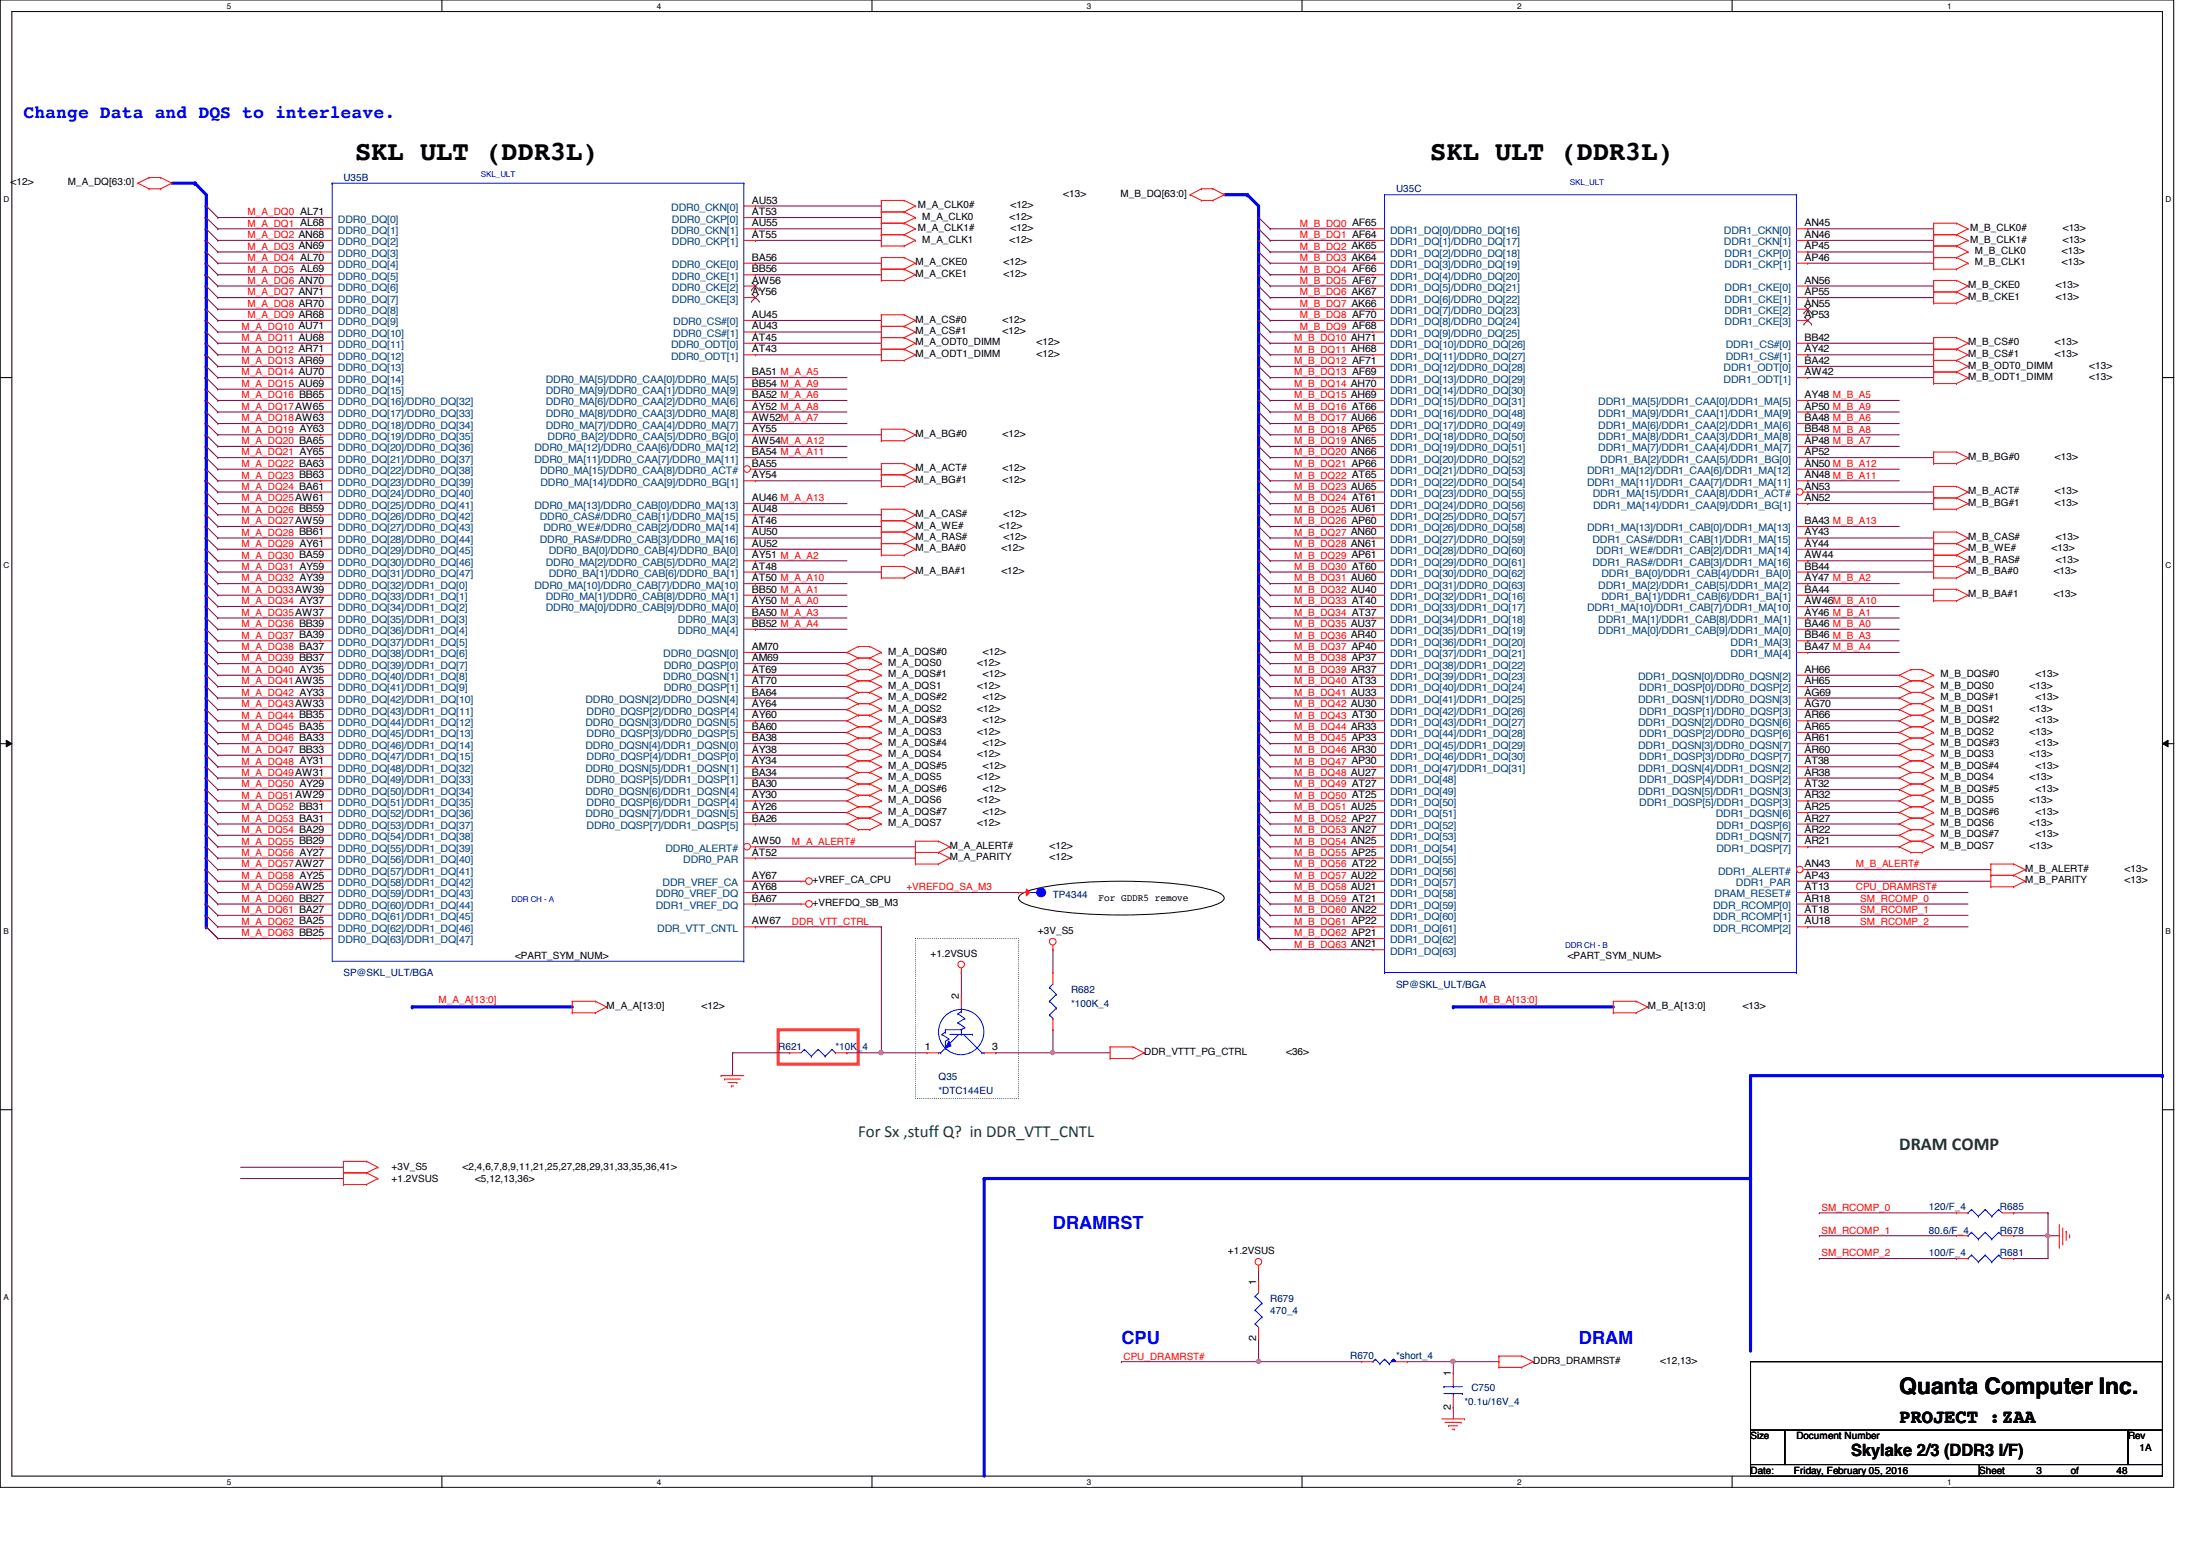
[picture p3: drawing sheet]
<svg xmlns="http://www.w3.org/2000/svg" width="297mm" height="210mm" viewBox="0 0 297 210" stroke-linecap="round" stroke-linejoin="round" font-family="sans-serif">
<defs><g id="words">
<g font-size="3.7">
<text x="48.1" y="21.7">SKL ULT (DDR3L)</text>
<text x="193.7" y="21.7">SKL ULT (DDR3L)</text>
</g>
<text font-size="3.1" x="257.3" y="188.8">Quanta Computer Inc.</text>
<text font-size="2.6" x="257.3" y="192.7">PROJECT :ZAA</text>
<g font-size="2.5" fill="#00f">
<text x="3.2" y="16">Change Data and DQS to interleave.</text>
<text x="142.6" y="166.5">DRAMRST</text>
<text x="151.9" y="182">CPU</text>
<text x="213.9" y="182">DRAM</text>
</g>
<text font-size="2.5" fill="#008000" x="257.3" y="155.7">DRAM COMP</text>
<text font-size="2.3" fill="#008000" x="116.2" y="154">For Sx ,stuff Q? in DDR_VTT_CNTL</text>
<text font-size="2.3" x="250.7" y="197.2">Skylake 2/3 (DDR3 I/F)</text>
<g font-size="1.4">
<text x="1.4" y="25.1">&lt;12&gt;</text>
<text x="9.2" y="25.1">M_A_DQ[63:0]</text>
<text x="101.9" y="27.6">AU53</text>
<text x="101.9" y="29.1">AT53</text>
<text x="124.3" y="28.2">M_A_CLK0#</text>
<text x="124.9" y="29.8">M_A_CLK0</text>
<text x="136.7" y="29.8">&lt;12&gt;</text>
<text x="136.9" y="28.2">&lt;12&gt;</text>
<text x="144" y="26.7">&lt;13&gt;</text>
<text x="151.8" y="26.7">M_B_DQ[63:0]</text>
<text x="101.9" y="35.3">BA56</text>
<text x="101.9" y="30.6">AU55</text>
<text x="101.9" y="32.2">AT55</text>
<text x="124" y="35.9">M_A_CKE0</text>
<text x="124.3" y="31.3">M_A_CLK1#</text>
<text x="124.9" y="32.9">M_A_CLK1</text>
<text x="135.9" y="35.9">&lt;12&gt;</text>
<text x="136.7" y="32.9">&lt;12&gt;</text>
<text x="136.9" y="31.3">&lt;12&gt;</text>
<text x="244.4" y="30.6">AN45</text>
<text x="244.4" y="32.2">AN46</text>
<text x="244.4" y="33.8">AP45</text>
<text x="244.4" y="35.3">AP46</text>
<text x="266.9" y="31.3">M_B_CLK0#</text>
<text x="266.9" y="32.9">M_B_CLK1#</text>
<text x="267.5" y="34.4">M_B_CLK0</text>
<text x="267.5" y="35.9">M_B_CLK1</text>
<text x="279.3" y="34.4">&lt;13&gt;</text>
<text x="279.3" y="35.9">&lt;13&gt;</text>
<text x="279.4" y="31.3">&lt;13&gt;</text>
<text x="279.4" y="32.9">&lt;13&gt;</text>
<text x="101.9" y="36.9">BB56</text>
<text x="101.9" y="38.4">AW56</text>
<text x="101.9" y="40">AY56</text>
<text x="124" y="37.5">M_A_CKE1</text>
<text x="135.9" y="37.5">&lt;12&gt;</text>
<text x="244.4" y="38.4">AN56</text>
<text x="244.4" y="40">AP55</text>
<text x="244.4" y="41.5">AN55</text>
<text x="266.6" y="39">M_B_CKE0</text>
<text x="266.6" y="40.6">M_B_CKE1</text>
<text x="278.5" y="39">&lt;13&gt;</text>
<text x="278.5" y="40.6">&lt;13&gt;</text>
<text x="101.9" y="43.1">AU45</text>
<text x="101.9" y="44.6">AU43</text>
<text x="101.9" y="46.1">AT45</text>
<text x="101.9" y="47.7">AT43</text>
<text x="124" y="46.8">M_A_ODT0_DIMM</text>
<text x="124" y="43.7">M_A_CS#0</text>
<text x="124" y="45.3">M_A_CS#1</text>
<text x="135.8" y="43.7">&lt;12&gt;</text>
<text x="135.8" y="45.3">&lt;12&gt;</text>
<text x="140.4" y="46.8">&lt;12&gt;</text>
<text x="244.4" y="43.1">AP53</text>
<text x="244.4" y="46.1">BB42</text>
<text x="244.4" y="47.7">AY42</text>
<text x="266.6" y="46.8">M_B_CS#0</text>
<text x="278.3" y="46.8">&lt;13&gt;</text>
<text x="101.9" y="50.8">BA51 M_A_A5</text>
<text x="101.9" y="53.9">BA52 M_A_A6</text>
<text x="101.9" y="52.4">BB54 M_A_A9</text>
<text x="124" y="48.3">M_A_ODT1_DIMM</text>
<text x="140.4" y="48.3">&lt;12&gt;</text>
<text x="244.4" y="53.9">AY48 M_B_A5</text>
<text x="244.4" y="49.3">BA42</text>
<text x="244.4" y="50.8">AW42</text>
<text x="266.6" y="49.9">M_B_ODT0_DIMM</text>
<text x="266.6" y="51.4">M_B_ODT1_DIMM</text>
<text x="266.6" y="48.3">M_B_CS#1</text>
<text x="278.3" y="48.3">&lt;13&gt;</text>
<text x="283" y="49.9">&lt;13&gt;</text>
<text x="283" y="51.4">&lt;13&gt;</text>
<text x="101.9" y="58.5">AY55</text>
<text x="101.9" y="57">AW52M_A_A7</text>
<text x="101.9" y="55.5">AY52 M_A_A8</text>
<text x="124" y="59.2">M_A_BG#0</text>
<text x="135.8" y="59.2">&lt;12&gt;</text>
<text x="244.4" y="57">BA48 M_B_A6</text>
<text x="244.4" y="58.5">BB48 M_B_A8</text>
<text x="244.4" y="55.5">AP50 M_B_A9</text>
<text x="101.9" y="61.6">BA54 M_A_A11</text>
<text x="101.9" y="60.1">AW54M_A_A12</text>
<text x="101.9" y="64.8">AY54</text>
<text x="101.9" y="63.2">BA55</text>
<text x="124" y="65.4">M_A_BG#1</text>
<text x="124" y="63.8">M_A_ACT#</text>
<text x="135.8" y="65.4">&lt;12&gt;</text>
<text x="135.8" y="63.8">&lt;12&gt;</text>
<text x="244.4" y="61.6">AP52</text>
<text x="244.4" y="64.8">AN48 M_B_A11</text>
<text x="244.4" y="63.2">AN50 M_B_A12</text>
<text x="244.4" y="60.1">AP48 M_B_A7</text>
<text x="266.6" y="62.3">M_B_BG#0</text>
<text x="278.3" y="62.3">&lt;13&gt;</text>
<text x="101.9" y="69.4">AU48</text>
<text x="101.9" y="67.9">AU46 M_A_A13</text>
<text x="101.9" y="71">AT46</text>
<text x="124" y="71.6">M_A_WE#</text>
<text x="124" y="70">M_A_CAS#</text>
<text x="135.3" y="71.6">&lt;12&gt;</text>
<text x="135.9" y="70">&lt;12&gt;</text>
<text x="244.4" y="71">BA43 M_B_A13</text>
<text x="244.4" y="67.9">AN52</text>
<text x="244.4" y="66.3">AN53</text>
<text x="266.6" y="68.5">M_B_BG#1</text>
<text x="266.6" y="66.9">M_B_ACT#</text>
<text x="278.3" y="68.5">&lt;13&gt;</text>
<text x="278.3" y="66.9">&lt;13&gt;</text>
<text x="101.9" y="74">AU52</text>
<text x="101.9" y="77.1">AT48</text>
<text x="101.9" y="75.6">AY51 M_A_A2</text>
<text x="101.9" y="72.5">AU50</text>
<text x="124" y="74.7">M_A_BA#0</text>
<text x="124" y="77.8">M_A_BA#1</text>
<text x="124" y="73.2">M_A_RAS#</text>
<text x="135.6" y="74.7">&lt;12&gt;</text>
<text x="135.6" y="77.8">&lt;12&gt;</text>
<text x="135.9" y="73.2">&lt;12&gt;</text>
<text x="244.4" y="77.1">BB44</text>
<text x="244.4" y="72.5">AY43</text>
<text x="244.4" y="75.6">AW44</text>
<text x="244.4" y="74">AY44</text>
<text x="266.6" y="77.8">M_B_BA#0</text>
<text x="266.6" y="76.2">M_B_RAS#</text>
<text x="266.6" y="74.7">M_B_WE#</text>
<text x="266.6" y="73.2">M_B_CAS#</text>
<text x="277.9" y="74.7">&lt;13&gt;</text>
<text x="278.2" y="77.8">&lt;13&gt;</text>
<text x="278.5" y="76.2">&lt;13&gt;</text>
<text x="278.5" y="73.2">&lt;13&gt;</text>
<text x="101.9" y="81.8">AY50 M_A_A0</text>
<text x="101.9" y="80.3">BB50 M_A_A1</text>
<text x="101.9" y="78.7">AT50 M_A_A10</text>
<text x="101.9" y="83.4">BA50 M_A_A3</text>
<text x="244.4" y="80.3">BA44</text>
<text x="244.4" y="83.4">AY46 M_B_A1</text>
<text x="244.4" y="81.8">AW46M_B_A10</text>
<text x="244.4" y="78.7">AY47 M_B_A2</text>
<text x="266.6" y="80.9">M_B_BA#1</text>
<text x="278.2" y="80.9">&lt;13&gt;</text>
<text x="101.9" y="84.9">BB52 M_A_A4</text>
<text x="101.9" y="88">AM70</text>
<text x="101.9" y="89.5">AM69</text>
<text x="120.3" y="88.6">M_A_DQS#0</text>
<text x="133.1" y="88.6">&lt;12&gt;</text>
<text x="244.4" y="84.9">BA46 M_B_A0</text>
<text x="244.4" y="86.4">BB46 M_B_A3</text>
<text x="244.4" y="88">BA47 M_B_A4</text>
<text x="101.9" y="91.1">AT69</text>
<text x="101.9" y="94.2">BA64</text>
<text x="101.9" y="92.6">AT70</text>
<text x="101.9" y="95.8">AY64</text>
<text x="120.3" y="94.8">M_A_DQS#2</text>
<text x="120.3" y="93.3">M_A_DQS1</text>
<text x="120.3" y="90.2">M_A_DQS0</text>
<text x="120.3" y="91.7">M_A_DQS#1</text>
<text x="132.4" y="93.3">&lt;12&gt;</text>
<text x="132.4" y="90.2">&lt;12&gt;</text>
<text x="133.1" y="94.8">&lt;12&gt;</text>
<text x="133.1" y="91.7">&lt;12&gt;</text>
<text x="244.4" y="91.1">AH66</text>
<text x="244.4" y="94.2">AG69</text>
<text x="244.4" y="92.6">AH65</text>
<text x="244.4" y="95.8">AG70</text>
<text x="262.8" y="94.8">M_B_DQS#1</text>
<text x="262.8" y="91.7">M_B_DQS#0</text>
<text x="262.8" y="93.3">M_B_DQS0</text>
<text x="274.9" y="93.3">&lt;13&gt;</text>
<text x="275.7" y="94.8">&lt;13&gt;</text>
<text x="275.7" y="91.7">&lt;13&gt;</text>
<text x="101.9" y="97.3">AY60</text>
<text x="101.9" y="100.4">BA38</text>
<text x="101.9" y="98.8">BA60</text>
<text x="101.9" y="101.9">AY38</text>
<text x="120.3" y="97.9">M_A_DQS#3</text>
<text x="120.3" y="96.4">M_A_DQS2</text>
<text x="120.3" y="99.5">M_A_DQS3</text>
<text x="120.3" y="101">M_A_DQS#4</text>
<text x="132.4" y="96.4">&lt;12&gt;</text>
<text x="132.4" y="99.5">&lt;12&gt;</text>
<text x="133.1" y="97.9">&lt;12&gt;</text>
<text x="133.1" y="101">&lt;12&gt;</text>
<text x="244.4" y="97.3">AR66</text>
<text x="244.4" y="100.4">AR61</text>
<text x="244.4" y="98.8">AR65</text>
<text x="244.4" y="101.9">AR60</text>
<text x="262.8" y="97.9">M_B_DQS#2</text>
<text x="262.8" y="101">M_B_DQS#3</text>
<text x="262.8" y="96.4">M_B_DQS1</text>
<text x="262.8" y="99.5">M_B_DQS2</text>
<text x="274.9" y="96.4">&lt;13&gt;</text>
<text x="274.9" y="99.5">&lt;13&gt;</text>
<text x="275.7" y="97.9">&lt;13&gt;</text>
<text x="275.7" y="101">&lt;13&gt;</text>
<text x="101.9" y="103.5">AY34</text>
<text x="101.9" y="106.6">BA30</text>
<text x="101.9" y="105">BA34</text>
<text x="120.3" y="104.1">M_A_DQS#5</text>
<text x="120.3" y="107.2">M_A_DQS#6</text>
<text x="120.3" y="102.6">M_A_DQS4</text>
<text x="120.3" y="105.7">M_A_DQS5</text>
<text x="132.4" y="102.6">&lt;12&gt;</text>
<text x="132.4" y="105.7">&lt;12&gt;</text>
<text x="133.1" y="104.1">&lt;12&gt;</text>
<text x="133.1" y="107.2">&lt;12&gt;</text>
<text x="244.4" y="103.5">AT38</text>
<text x="244.4" y="106.6">AT32</text>
<text x="244.4" y="105">AR38</text>
<text x="262.8" y="104.1">M_B_DQS#4</text>
<text x="262.8" y="107.2">M_B_DQS#5</text>
<text x="262.8" y="105.7">M_B_DQS4</text>
<text x="262.8" y="102.6">M_B_DQS3</text>
<text x="274.9" y="105.7">&lt;13&gt;</text>
<text x="274.9" y="102.6">&lt;13&gt;</text>
<text x="275.7" y="104.1">&lt;13&gt;</text>
<text x="275.7" y="107.2">&lt;13&gt;</text>
<text x="101.9" y="109.7">AY26</text>
<text x="101.9" y="108.1">AY30</text>
<text x="101.9" y="111.3">BA26</text>
<text x="120.3" y="110.3">M_A_DQS#7</text>
<text x="120.3" y="108.8">M_A_DQS6</text>
<text x="120.3" y="111.9">M_A_DQS7</text>
<text x="132.4" y="108.8">&lt;12&gt;</text>
<text x="132.4" y="111.9">&lt;12&gt;</text>
<text x="133.1" y="110.3">&lt;12&gt;</text>
<text x="244.4" y="109.7">AR25</text>
<text x="244.4" y="112.8">AR22</text>
<text x="244.4" y="108.1">AR32</text>
<text x="244.4" y="111.3">AR27</text>
<text x="262.8" y="111.9">M_B_DQS6</text>
<text x="262.8" y="110.3">M_B_DQS#6</text>
<text x="262.8" y="113.4">M_B_DQS#7</text>
<text x="262.8" y="108.8">M_B_DQS5</text>
<text x="274.9" y="111.9">&lt;13&gt;</text>
<text x="274.9" y="108.8">&lt;13&gt;</text>
<text x="275.7" y="110.3">&lt;13&gt;</text>
<text x="275.7" y="113.4">&lt;13&gt;</text>
<text x="101.9" y="119">AY67</text>
<text x="101.9" y="114.3">AW50</text>
<text x="101.9" y="115.9">AT52</text>
<text x="110.1" y="119.6">+VREF_CA_CPU</text>
<text x="128.6" y="116.5">M_A_PARITY</text>
<text x="128.6" y="115">M_A_ALERT#</text>
<text x="142.2" y="116.5">&lt;12&gt;</text>
<text x="142.2" y="115">&lt;12&gt;</text>
<text x="244.4" y="117.4">AN43</text>
<text x="244.4" y="119">AP43</text>
<text x="244.4" y="114.3">AR21</text>
<text x="262.8" y="115">M_B_DQS7</text>
<text x="274.3" y="119.6">M_B_PARITY</text>
<text x="274.3" y="118.1">M_B_ALERT#</text>
<text x="274.9" y="115">&lt;13&gt;</text>
<text x="287.8" y="119.6">&lt;13&gt;</text>
<text x="287.8" y="118.1">&lt;13&gt;</text>
<text x="101.9" y="120.5">AY68</text>
<text x="101.9" y="122.1">BA67</text>
<text x="101.9" y="125.2">AW67</text>
<text x="110.1" y="122.7">+VREFDQ_SB_M3</text>
<text x="148.8" y="122">For GDDR5 remove</text>
<text x="244.4" y="122.1">AR18</text>
<text x="244.4" y="123.6">AT18</text>
<text x="244.4" y="125.2">AU18</text>
<text x="244.4" y="120.5">AT13</text>
<text x="69.8" y="129.8">&lt;PART_SYM_NUM&gt;</text>
<text x="126" y="129.5">+1.2VSUS</text>
<text x="140.6" y="126.4">+3V_S5</text>
<text x="212.3" y="129.8">&lt;PART_SYM_NUM&gt;</text>
<text x="82.2" y="136.7">M_A_A[13:0]</text>
<text x="95" y="136.7">&lt;12&gt;</text>
<text x="129.9" y="135.3" transform="rotate(-90 129.9 135.3)">2</text>
<text x="223.2" y="136.7">M_B_A[13:0]</text>
<text x="236" y="136.7">&lt;13&gt;</text>
<text x="125.3" y="142.2">1</text>
<text x="134.4" y="142.2">3</text>
<text x="155" y="142.9">DDR_VTTT_PG_CTRL</text>
<text x="174.2" y="142.9">&lt;36&gt;</text>
<text x="53" y="158.5">+3V_S5</text>
<text x="53" y="160.1">+1.2VSUS</text>
<text x="62.6" y="158.5">&lt;2,4,6,7,8,9,11,21,25,27,28,29,31,33,35,36,41&gt;</text>
<text x="64.3" y="160.1">&lt;5,12,13,36&gt;</text>
<text x="166.3" y="169.8">+1.2VSUS</text>
<text x="170.1" y="174" transform="rotate(-90 170.1 174)">1</text>
<text x="170.1" y="181.7" transform="rotate(-90 170.1 181.7)">2</text>
<text x="207.7" y="184.7">DDR3_DRAMRST#</text>
<text x="224.9" y="184.7">&lt;12,13&gt;</text>
<text x="196.5" y="191" transform="rotate(-90 196.5 191)">2</text>
<text x="196.5" y="186.4" transform="rotate(-90 196.5 186.4)">1</text>
<text x="237.1" y="194.9">Size</text>
<text x="243.3" y="194.9">Document Number</text>
<text x="288.2" y="194.9">Rev</text>
<text x="289.8" y="196.5">1A</text>
<text x="237.1" y="199.6">Date:</text>
<text x="243" y="199.6">Friday, February 05, 2016</text>
<text x="268.1" y="199.6">Sheet</text>
<text x="275.8" y="199.6">3</text>
<text x="280.5" y="199.6">of</text>
<text x="286.7" y="199.6">48</text>
</g>
<g font-size="1.4" fill="#f00">
<text x="33.5" y="29.2">M_A_DQ0 AL71</text>
<text x="33.5" y="30.7">M_A_DQ1 AL68</text>
<text x="33.5" y="32.3">M_A_DQ2 AN68</text>
<text x="33.5" y="33.8">M_A_DQ3 AN69</text>
<text x="33.5" y="35.3">M_A_DQ4 AL70</text>
<text x="176.1" y="30.7">M_B_DQ0 AF65</text>
<text x="176.1" y="32.3">M_B_DQ1 AF64</text>
<text x="176.1" y="33.8">M_B_DQ2 AK65</text>
<text x="176.1" y="35.3">M_B_DQ3 AK64</text>
<text x="33.5" y="36.9">M_A_DQ5 AL69</text>
<text x="33.5" y="38.4">M_A_DQ6 AN70</text>
<text x="33.5" y="40">M_A_DQ7 AN71</text>
<text x="33.5" y="41.6">M_A_DQ8 AR70</text>
<text x="176.1" y="38.4">M_B_DQ5 AF67</text>
<text x="176.1" y="40">M_B_DQ6 AK67</text>
<text x="176.1" y="41.6">M_B_DQ7 AK66</text>
<text x="176.1" y="36.9">M_B_DQ4 AF66</text>
<text x="32.7" y="44.7">M_A_DQ10 AU71</text>
<text x="32.7" y="46.2">M_A_DQ11 AU68</text>
<text x="32.7" y="47.8">M_A_DQ12 AR71</text>
<text x="33.5" y="43.1">M_A_DQ9 AR68</text>
<text x="175.3" y="46.2">M_B_DQ10 AH71</text>
<text x="175.3" y="47.8">M_B_DQ11 AH68</text>
<text x="176.1" y="43.1">M_B_DQ8 AF70</text>
<text x="176.1" y="44.7">M_B_DQ9 AF68</text>
<text x="32.7" y="49.3">M_A_DQ13 AR69</text>
<text x="32.7" y="50.8">M_A_DQ14 AU70</text>
<text x="32.7" y="52.4">M_A_DQ15 AU69</text>
<text x="32.7" y="53.9">M_A_DQ16 BB65</text>
<text x="175.3" y="50.8">M_B_DQ13 AF69</text>
<text x="175.3" y="49.3">M_B_DQ12 AF71</text>
<text x="175.3" y="53.9">M_B_DQ15 AH69</text>
<text x="175.3" y="52.4">M_B_DQ14 AH70</text>
<text x="32.7" y="55.5">M_A_DQ17AW65</text>
<text x="32.7" y="57.1">M_A_DQ18AW63</text>
<text x="32.7" y="58.6">M_A_DQ19 AY63</text>
<text x="175.3" y="58.6">M_B_DQ18 AP65</text>
<text x="175.3" y="55.5">M_B_DQ16 AT66</text>
<text x="175.3" y="57.1">M_B_DQ17 AU66</text>
<text x="32.7" y="61.7">M_A_DQ21 AY65</text>
<text x="32.7" y="60.2">M_A_DQ20 BA65</text>
<text x="32.7" y="63.2">M_A_DQ22 BA63</text>
<text x="32.7" y="64.8">M_A_DQ23 BB63</text>
<text x="175.3" y="60.2">M_B_DQ19 AN65</text>
<text x="175.3" y="61.7">M_B_DQ20 AN66</text>
<text x="175.3" y="63.2">M_B_DQ21 AP66</text>
<text x="175.3" y="64.8">M_B_DQ22 AT65</text>
<text x="32.7" y="66.3">M_A_DQ24 BA61</text>
<text x="32.7" y="71">M_A_DQ27AW59</text>
<text x="32.7" y="69.4">M_A_DQ26 BB59</text>
<text x="32.7" y="67.9">M_A_DQ25AW61</text>
<text x="175.3" y="66.3">M_B_DQ23 AU65</text>
<text x="175.3" y="69.4">M_B_DQ25 AU61</text>
<text x="175.3" y="67.9">M_B_DQ24 AT61</text>
<text x="175.3" y="71">M_B_DQ26 AP60</text>
<text x="32.7" y="72.6">M_A_DQ28 BB61</text>
<text x="32.7" y="74.1">M_A_DQ29 AY61</text>
<text x="32.7" y="77.2">M_A_DQ31 AY59</text>
<text x="32.7" y="75.6">M_A_DQ30 BA59</text>
<text x="175.3" y="74.1">M_B_DQ28 AN61</text>
<text x="175.3" y="75.6">M_B_DQ29 AP61</text>
<text x="175.3" y="72.6">M_B_DQ27 AN60</text>
<text x="175.3" y="77.2">M_B_DQ30 AT60</text>
<text x="32.7" y="81.8">M_A_DQ34 AY37</text>
<text x="32.7" y="83.4">M_A_DQ35AW37</text>
<text x="32.7" y="78.7">M_A_DQ32 AY39</text>
<text x="32.7" y="80.3">M_A_DQ33AW39</text>
<text x="175.3" y="80.3">M_B_DQ32 AU40</text>
<text x="175.3" y="81.8">M_B_DQ33 AT40</text>
<text x="175.3" y="83.4">M_B_DQ34 AT37</text>
<text x="175.3" y="78.7">M_B_DQ31 AU60</text>
<text x="32.7" y="84.9">M_A_DQ36 BB39</text>
<text x="32.7" y="86.5">M_A_DQ37 BA39</text>
<text x="32.7" y="88.1">M_A_DQ38 BA37</text>
<text x="32.7" y="89.6">M_A_DQ39 BB37</text>
<text x="175.3" y="84.9">M_B_DQ35 AU37</text>
<text x="175.3" y="88.1">M_B_DQ37 AP40</text>
<text x="175.3" y="86.5">M_B_DQ36 AR40</text>
<text x="175.3" y="89.6">M_B_DQ38 AP37</text>
<text x="32.7" y="91.1">M_A_DQ40 AY35</text>
<text x="32.7" y="95.8">M_A_DQ43AW33</text>
<text x="32.7" y="94.2">M_A_DQ42 AY33</text>
<text x="32.7" y="92.7">M_A_DQ41AW35</text>
<text x="175.3" y="94.2">M_B_DQ41 AU33</text>
<text x="175.3" y="92.7">M_B_DQ40 AT33</text>
<text x="175.3" y="95.8">M_B_DQ42 AU30</text>
<text x="175.3" y="91.1">M_B_DQ39 AR37</text>
<text x="32.7" y="97.3">M_A_DQ44 BB35</text>
<text x="32.7" y="98.9">M_A_DQ45 BA35</text>
<text x="32.7" y="102">M_A_DQ47 BB33</text>
<text x="32.7" y="100.4">M_A_DQ46 BA33</text>
<text x="175.3" y="97.3">M_B_DQ43 AT30</text>
<text x="175.3" y="102">M_B_DQ46 AR30</text>
<text x="175.3" y="98.9">M_B_DQ44 AR33</text>
<text x="175.3" y="100.4">M_B_DQ45 AP33</text>
<text x="32.7" y="105.1">M_A_DQ49AW31</text>
<text x="32.7" y="103.5">M_A_DQ48 AY31</text>
<text x="32.7" y="106.6">M_A_DQ50 AY29</text>
<text x="175.3" y="105.1">M_B_DQ48 AU27</text>
<text x="175.3" y="106.6">M_B_DQ49 AT27</text>
<text x="175.3" y="103.5">M_B_DQ47 AP30</text>
<text x="32.7" y="112.8">M_A_DQ54 BA29</text>
<text x="32.7" y="109.7">M_A_DQ52 BB31</text>
<text x="32.7" y="111.3">M_A_DQ53 BA31</text>
<text x="32.7" y="108.2">M_A_DQ51AW29</text>
<text x="175.3" y="112.8">M_B_DQ53 AN27</text>
<text x="175.3" y="109.7">M_B_DQ51 AU25</text>
<text x="175.3" y="108.2">M_B_DQ50 AT25</text>
<text x="175.3" y="111.3">M_B_DQ52 AP27</text>
<text x="32.7" y="119">M_A_DQ58 AY25</text>
<text x="32.7" y="115.9">M_A_DQ56 AY27</text>
<text x="32.7" y="114.4">M_A_DQ55 BB29</text>
<text x="32.7" y="117.5">M_A_DQ57AW27</text>
<text x="107.3" y="114.4">M_A_ALERT#</text>
<text x="175.3" y="117.5">M_B_DQ56 AT22</text>
<text x="175.3" y="119">M_B_DQ57 AU22</text>
<text x="175.3" y="114.4">M_B_DQ54 AN25</text>
<text x="175.3" y="115.9">M_B_DQ55 AP25</text>
<text x="251.4" y="117.5">M_B_ALERT#</text>
<text x="32.7" y="120.6">M_A_DQ59AW25</text>
<text x="32.7" y="123.7">M_A_DQ61 BA27</text>
<text x="32.7" y="125.2">M_A_DQ62 BA25</text>
<text x="32.7" y="122.1">M_A_DQ60 BB27</text>
<text x="107.3" y="125.2">DDR_VTT_CTRL</text>
<text x="122.8" y="120.6">+VREFDQ_SA_M3</text>
<text x="175.3" y="120.6">M_B_DQ58 AU21</text>
<text x="175.3" y="122.1">M_B_DQ59 AT21</text>
<text x="175.3" y="125.2">M_B_DQ61 AP22</text>
<text x="175.3" y="123.7">M_B_DQ60 AN22</text>
<text x="251.4" y="120.6">CPU_DRAMRST#</text>
<text x="252" y="122.1">SM_RCOMP_0</text>
<text x="252" y="123.7">SM_RCOMP_1</text>
<text x="252" y="125.2">SM_RCOMP_2</text>
<text x="32.7" y="126.8">M_A_DQ63 BB25</text>
<text x="175.3" y="128.3">M_B_DQ63 AN21</text>
<text x="175.3" y="126.8">M_B_DQ62 AP21</text>
<text x="59.4" y="135.9">M_A_A[13:0]</text>
<text x="200.4" y="135.9">M_B_A[13:0]</text>
<text x="246.7" y="164">SM_RCOMP_0</text>
<text x="246.7" y="167">SM_RCOMP_1</text>
<text x="246.7" y="170.1">SM_RCOMP_2</text>
<text x="152.2" y="184.1">CPU_DRAMRST#</text>
</g>
<g font-size="1.4" fill="#000080">
<text x="46.5" y="24.5">U35B</text>
<text x="189.1" y="26">U35C</text>
<text x="142.6" y="121.6">TP4344</text>
<text x="46.5" y="132.2">SP@SKL_ULT/BGA</text>
<text x="145.1" y="134.5">R682</text>
<text x="145.1" y="136.4">*100K_4</text>
<text x="189.1" y="133.7">SP@SKL_ULT/BGA</text>
<text x="105.4" y="142.2">R621</text>
<text x="113.2" y="142.2">*10K_4</text>
<text x="127.1" y="146.3">Q35</text>
<text x="127.1" y="148.1">*DTC144EU</text>
<text x="261.3" y="163.9">120/F_4</text>
<text x="261.3" y="167">80.6/F_4</text>
<text x="270.9" y="163.9">R685</text>
<text x="270.9" y="167">R678</text>
<text x="261.3" y="170.1">100/F_4</text>
<text x="270.9" y="170.1">R681</text>
<text x="172" y="176.3">R679</text>
<text x="172" y="177.9">470_4</text>
<text x="182.9" y="184.1">R670</text>
<text x="189.1" y="184.1">*short_4</text>
<text x="198.4" y="190.3">*0.1u/16V_4</text>
<text x="199.3" y="188.4">C750</text>
</g>
<g font-size="1.4" fill="#004080">
<text x="90.9" y="28.6">DDR0_CKN[0]</text>
<text x="45.8" y="30.1">DDR0_DQ[0]</text>
<text x="45.8" y="31.7">DDR0_DQ[1]</text>
<text x="45.8" y="33.2">DDR0_DQ[2]</text>
<text x="45.8" y="34.8">DDR0_DQ[3]</text>
<text x="90.9" y="31.7">DDR0_CKN[1]</text>
<text x="91" y="30.1">DDR0_CKP[0]</text>
<text x="91" y="33.2">DDR0_CKP[1]</text>
<text x="188.3" y="31.7">DDR1_DQ[0]/DDR0_DQ[16]</text>
<text x="188.3" y="33.2">DDR1_DQ[1]/DDR0_DQ[17]</text>
<text x="188.3" y="34.8">DDR1_DQ[2]/DDR0_DQ[18]</text>
<text x="233.5" y="31.7">DDR1_CKN[0]</text>
<text x="233.5" y="33.2">DDR1_CKN[1]</text>
<text x="233.6" y="34.8">DDR1_CKP[0]</text>
<text x="45.8" y="36.3">DDR0_DQ[4]</text>
<text x="45.8" y="37.9">DDR0_DQ[5]</text>
<text x="45.8" y="39.4">DDR0_DQ[6]</text>
<text x="45.8" y="41">DDR0_DQ[7]</text>
<text x="91" y="36.3">DDR0_CKE[0]</text>
<text x="91" y="37.9">DDR0_CKE[1]</text>
<text x="91" y="39.4">DDR0_CKE[2]</text>
<text x="91" y="41">DDR0_CKE[3]</text>
<text x="188.3" y="36.3">DDR1_DQ[3]/DDR0_DQ[19]</text>
<text x="188.3" y="37.9">DDR1_DQ[4]/DDR0_DQ[20]</text>
<text x="188.3" y="39.4">DDR1_DQ[5]/DDR0_DQ[21]</text>
<text x="188.3" y="41">DDR1_DQ[6]/DDR0_DQ[22]</text>
<text x="233.6" y="39.4">DDR1_CKE[0]</text>
<text x="233.6" y="41">DDR1_CKE[1]</text>
<text x="233.6" y="36.3">DDR1_CKP[1]</text>
<text x="45.8" y="42.5">DDR0_DQ[8]</text>
<text x="45.8" y="44.1">DDR0_DQ[9]</text>
<text x="45.8" y="45.6">DDR0_DQ[10]</text>
<text x="45.8" y="47.2">DDR0_DQ[11]</text>
<text x="90.9" y="47.2">DDR0_ODT[0]</text>
<text x="91.2" y="44.1">DDR0_CS#[0]</text>
<text x="91.2" y="45.6">DDR0_CS#[1]</text>
<text x="188.3" y="42.5">DDR1_DQ[7]/DDR0_DQ[23]</text>
<text x="188.3" y="44.1">DDR1_DQ[8]/DDR0_DQ[24]</text>
<text x="188.3" y="45.6">DDR1_DQ[9]/DDR0_DQ[25]</text>
<text x="188.3" y="47.2">DDR1_DQ[10]/DDR0_DQ[26]</text>
<text x="233.6" y="42.5">DDR1_CKE[2]</text>
<text x="233.6" y="44.1">DDR1_CKE[3]</text>
<text x="233.8" y="47.2">DDR1_CS#[0]</text>
<text x="45.8" y="48.7">DDR0_DQ[12]</text>
<text x="45.8" y="50.3">DDR0_DQ[13]</text>
<text x="45.8" y="51.8">DDR0_DQ[14]</text>
<text x="45.8" y="53.4">DDR0_DQ[15]</text>
<text x="73.9" y="51.8">DDR0_MA[5]/DDR0_CAA[0]/DDR0_MA[5]</text>
<text x="73.9" y="53.4">DDR0_MA[9]/DDR0_CAA[1]/DDR0_MA[9]</text>
<text x="90.9" y="48.7">DDR0_ODT[1]</text>
<text x="188.3" y="48.7">DDR1_DQ[11]/DDR0_DQ[27]</text>
<text x="188.3" y="50.3">DDR1_DQ[12]/DDR0_DQ[28]</text>
<text x="188.3" y="51.8">DDR1_DQ[13]/DDR0_DQ[29]</text>
<text x="188.3" y="53.4">DDR1_DQ[14]/DDR0_DQ[30]</text>
<text x="233.5" y="50.3">DDR1_ODT[0]</text>
<text x="233.5" y="51.8">DDR1_ODT[1]</text>
<text x="233.8" y="48.7">DDR1_CS#[1]</text>
<text x="45.8" y="54.9">DDR0_DQ[16]/DDR0_DQ[32]</text>
<text x="45.8" y="56.5">DDR0_DQ[17]/DDR0_DQ[33]</text>
<text x="45.8" y="58">DDR0_DQ[18]/DDR0_DQ[34]</text>
<text x="45.8" y="59.6">DDR0_DQ[19]/DDR0_DQ[35]</text>
<text x="73.9" y="54.9">DDR0_MA[6]/DDR0_CAA[2]/DDR0_MA[6]</text>
<text x="73.9" y="58">DDR0_MA[7]/DDR0_CAA[4]/DDR0_MA[7]</text>
<text x="73.9" y="56.5">DDR0_MA[8]/DDR0_CAA[3]/DDR0_MA[8]</text>
<text x="74.2" y="59.6">DDR0_BA[2]/DDR0_CAA[5]/DDR0_BG[0]</text>
<text x="188.3" y="54.9">DDR1_DQ[15]/DDR0_DQ[31]</text>
<text x="188.3" y="56.5">DDR1_DQ[16]/DDR0_DQ[48]</text>
<text x="188.3" y="58">DDR1_DQ[17]/DDR0_DQ[49]</text>
<text x="188.3" y="59.6">DDR1_DQ[18]/DDR0_DQ[50]</text>
<text x="216.5" y="54.9">DDR1_MA[5]/DDR1_CAA[0]/DDR1_MA[5]</text>
<text x="216.5" y="58">DDR1_MA[6]/DDR1_CAA[2]/DDR1_MA[6]</text>
<text x="216.5" y="59.6">DDR1_MA[8]/DDR1_CAA[3]/DDR1_MA[8]</text>
<text x="216.5" y="56.5">DDR1_MA[9]/DDR1_CAA[1]/DDR1_MA[9]</text>
<text x="45.8" y="61.1">DDR0_DQ[20]/DDR0_DQ[36]</text>
<text x="45.8" y="62.7">DDR0_DQ[21]/DDR0_DQ[37]</text>
<text x="45.8" y="64.2">DDR0_DQ[22]/DDR0_DQ[38]</text>
<text x="45.8" y="65.8">DDR0_DQ[23]/DDR0_DQ[39]</text>
<text x="72.4" y="62.7">DDR0_MA[11]/DDR0_CAA[7]/DDR0_MA[11]</text>
<text x="72.4" y="61.1">DDR0_MA[12]/DDR0_CAA[6]/DDR0_MA[12]</text>
<text x="73.1" y="64.2">DDR0_MA[15]/DDR0_CAA[8]/DDR0_ACT#</text>
<text x="73.2" y="65.8">DDR0_MA[14]/DDR0_CAA[9]/DDR0_BG[1]</text>
<text x="188.3" y="61.1">DDR1_DQ[19]/DDR0_DQ[51]</text>
<text x="188.3" y="62.7">DDR1_DQ[20]/DDR0_DQ[52]</text>
<text x="188.3" y="64.2">DDR1_DQ[21]/DDR0_DQ[53]</text>
<text x="188.3" y="65.8">DDR1_DQ[22]/DDR0_DQ[54]</text>
<text x="215" y="65.8">DDR1_MA[11]/DDR1_CAA[7]/DDR1_MA[11]</text>
<text x="215" y="64.2">DDR1_MA[12]/DDR1_CAA[6]/DDR1_MA[12]</text>
<text x="216.5" y="61.1">DDR1_MA[7]/DDR1_CAA[4]/DDR1_MA[7]</text>
<text x="216.7" y="62.7">DDR1_BA[2]/DDR1_CAA[5]/DDR1_BG[0]</text>
<text x="45.8" y="67.3">DDR0_DQ[24]/DDR0_DQ[40]</text>
<text x="45.8" y="68.9">DDR0_DQ[25]/DDR0_DQ[41]</text>
<text x="45.8" y="70.4">DDR0_DQ[26]/DDR0_DQ[42]</text>
<text x="45.8" y="72">DDR0_DQ[27]/DDR0_DQ[43]</text>
<text x="72.4" y="68.9">DDR0_MA[13]/DDR0_CAB[0]/DDR0_MA[13]</text>
<text x="73.1" y="70.4">DDR0_CAS#/DDR0_CAB[1]/DDR0_MA[15]</text>
<text x="73.6" y="72">DDR0_WE#/DDR0_CAB[2]/DDR0_MA[14]</text>
<text x="188.3" y="67.3">DDR1_DQ[23]/DDR0_DQ[55]</text>
<text x="188.3" y="68.9">DDR1_DQ[24]/DDR0_DQ[56]</text>
<text x="188.3" y="70.4">DDR1_DQ[25]/DDR0_DQ[57]</text>
<text x="188.3" y="72">DDR1_DQ[26]/DDR0_DQ[58]</text>
<text x="215" y="72">DDR1_MA[13]/DDR1_CAB[0]/DDR1_MA[13]</text>
<text x="215.7" y="67.3">DDR1_MA[15]/DDR1_CAA[8]/DDR1_ACT#</text>
<text x="215.8" y="68.9">DDR1_MA[14]/DDR1_CAA[9]/DDR1_BG[1]</text>
<text x="45.8" y="73.5">DDR0_DQ[28]/DDR0_DQ[44]</text>
<text x="45.8" y="75.1">DDR0_DQ[29]/DDR0_DQ[45]</text>
<text x="45.8" y="76.6">DDR0_DQ[30]/DDR0_DQ[46]</text>
<text x="73.1" y="73.5">DDR0_RAS#/DDR0_CAB[3]/DDR0_MA[16]</text>
<text x="73.9" y="76.6">DDR0_MA[2]/DDR0_CAB[5]/DDR0_MA[2]</text>
<text x="74.3" y="75.1">DDR0_BA[0]/DDR0_CAB[4]/DDR0_BA[0]</text>
<text x="188.3" y="73.5">DDR1_DQ[27]/DDR0_DQ[59]</text>
<text x="188.3" y="75.1">DDR1_DQ[28]/DDR0_DQ[60]</text>
<text x="188.3" y="76.6">DDR1_DQ[29]/DDR0_DQ[61]</text>
<text x="215.7" y="73.5">DDR1_CAS#/DDR1_CAB[1]/DDR1_MA[15]</text>
<text x="215.7" y="76.6">DDR1_RAS#/DDR1_CAB[3]/DDR1_MA[16]</text>
<text x="216.2" y="75.1">DDR1_WE#/DDR1_CAB[2]/DDR1_MA[14]</text>
<text x="45.8" y="78.1">DDR0_DQ[31]/DDR0_DQ[47]</text>
<text x="45.8" y="79.7">DDR0_DQ[32]/DDR1_DQ[0]</text>
<text x="45.8" y="81.3">DDR0_DQ[33]/DDR1_DQ[1]</text>
<text x="45.8" y="82.8">DDR0_DQ[34]/DDR1_DQ[2]</text>
<text x="72.4" y="79.7">DDR0_MA[10]/DDR0_CAB[7]/DDR0_MA[10]</text>
<text x="73.9" y="82.8">DDR0_MA[0]/DDR0_CAB[9]/DDR0_MA[0]</text>
<text x="73.9" y="81.3">DDR0_MA[1]/DDR0_CAB[8]/DDR0_MA[1]</text>
<text x="74.3" y="78.1">DDR0_BA[1]/DDR0_CAB[6]/DDR0_BA[1]</text>
<text x="188.3" y="78.1">DDR1_DQ[30]/DDR0_DQ[62]</text>
<text x="188.3" y="79.7">DDR1_DQ[31]/DDR0_DQ[63]</text>
<text x="188.3" y="81.3">DDR1_DQ[32]/DDR1_DQ[16]</text>
<text x="188.3" y="82.8">DDR1_DQ[33]/DDR1_DQ[17]</text>
<text x="215" y="82.8">DDR1_MA[10]/DDR1_CAB[7]/DDR1_MA[10]</text>
<text x="216.5" y="79.7">DDR1_MA[2]/DDR1_CAB[5]/DDR1_MA[2]</text>
<text x="216.9" y="78.1">DDR1_BA[0]/DDR1_CAB[4]/DDR1_BA[0]</text>
<text x="216.9" y="81.3">DDR1_BA[1]/DDR1_CAB[6]/DDR1_BA[1]</text>
<text x="45.8" y="84.4">DDR0_DQ[35]/DDR1_DQ[3]</text>
<text x="45.8" y="85.9">DDR0_DQ[36]/DDR1_DQ[4]</text>
<text x="45.8" y="87.5">DDR0_DQ[37]/DDR1_DQ[5]</text>
<text x="45.8" y="89">DDR0_DQ[38]/DDR1_DQ[6]</text>
<text x="89.8" y="89">DDR0_DQSN[0]</text>
<text x="91.8" y="84.4">DDR0_MA[3]</text>
<text x="91.8" y="85.9">DDR0_MA[4]</text>
<text x="188.3" y="84.4">DDR1_DQ[34]/DDR1_DQ[18]</text>
<text x="188.3" y="85.9">DDR1_DQ[35]/DDR1_DQ[19]</text>
<text x="188.3" y="87.5">DDR1_DQ[36]/DDR1_DQ[20]</text>
<text x="188.3" y="89">DDR1_DQ[37]/DDR1_DQ[21]</text>
<text x="216.5" y="85.9">DDR1_MA[0]/DDR1_CAB[9]/DDR1_MA[0]</text>
<text x="216.5" y="84.4">DDR1_MA[1]/DDR1_CAB[8]/DDR1_MA[1]</text>
<text x="234.4" y="87.5">DDR1_MA[3]</text>
<text x="234.4" y="89">DDR1_MA[4]</text>
<text x="45.8" y="90.6">DDR0_DQ[39]/DDR1_DQ[7]</text>
<text x="45.8" y="92.1">DDR0_DQ[40]/DDR1_DQ[8]</text>
<text x="45.8" y="93.6">DDR0_DQ[41]/DDR1_DQ[9]</text>
<text x="45.8" y="95.2">DDR0_DQ[42]/DDR1_DQ[10]</text>
<text x="79.3" y="95.2">DDR0_DQSN[2]/DDR0_DQSN[4]</text>
<text x="89.8" y="92.1">DDR0_DQSN[1]</text>
<text x="89.9" y="90.6">DDR0_DQSP[0]</text>
<text x="89.9" y="93.6">DDR0_DQSP[1]</text>
<text x="188.3" y="90.6">DDR1_DQ[38]/DDR1_DQ[22]</text>
<text x="188.3" y="92.1">DDR1_DQ[39]/DDR1_DQ[23]</text>
<text x="188.3" y="93.6">DDR1_DQ[40]/DDR1_DQ[24]</text>
<text x="188.3" y="95.2">DDR1_DQ[41]/DDR1_DQ[25]</text>
<text x="221.9" y="92.1">DDR1_DQSN[0]/DDR0_DQSN[2]</text>
<text x="221.9" y="95.2">DDR1_DQSN[1]/DDR0_DQSN[3]</text>
<text x="222" y="93.6">DDR1_DQSP[0]/DDR0_DQSP[2]</text>
<text x="45.8" y="96.8">DDR0_DQ[43]/DDR1_DQ[11]</text>
<text x="45.8" y="98.3">DDR0_DQ[44]/DDR1_DQ[12]</text>
<text x="45.8" y="99.9">DDR0_DQ[45]/DDR1_DQ[13]</text>
<text x="45.8" y="101.4">DDR0_DQ[46]/DDR1_DQ[14]</text>
<text x="79.3" y="98.3">DDR0_DQSN[3]/DDR0_DQSN[5]</text>
<text x="79.3" y="101.4">DDR0_DQSN[4]/DDR1_DQSN[0]</text>
<text x="79.5" y="96.8">DDR0_DQSP[2]/DDR0_DQSP[4]</text>
<text x="79.5" y="99.9">DDR0_DQSP[3]/DDR0_DQSP[5]</text>
<text x="188.3" y="96.8">DDR1_DQ[42]/DDR1_DQ[26]</text>
<text x="188.3" y="98.3">DDR1_DQ[43]/DDR1_DQ[27]</text>
<text x="188.3" y="99.9">DDR1_DQ[44]/DDR1_DQ[28]</text>
<text x="188.3" y="101.4">DDR1_DQ[45]/DDR1_DQ[29]</text>
<text x="221.9" y="98.3">DDR1_DQSN[2]/DDR0_DQSN[6]</text>
<text x="221.9" y="101.4">DDR1_DQSN[3]/DDR0_DQSN[7]</text>
<text x="222" y="96.8">DDR1_DQSP[1]/DDR0_DQSP[3]</text>
<text x="222" y="99.9">DDR1_DQSP[2]/DDR0_DQSP[6]</text>
<text x="45.8" y="103">DDR0_DQ[47]/DDR1_DQ[15]</text>
<text x="45.8" y="104.5">DDR0_DQ[48]/DDR1_DQ[32]</text>
<text x="45.8" y="106">DDR0_DQ[49]/DDR1_DQ[33]</text>
<text x="45.8" y="107.6">DDR0_DQ[50]/DDR1_DQ[34]</text>
<text x="79.3" y="104.5">DDR0_DQSN[5]/DDR1_DQSN[1]</text>
<text x="79.3" y="107.6">DDR0_DQSN[6]/DDR1_DQSN[4]</text>
<text x="79.5" y="103">DDR0_DQSP[4]/DDR1_DQSP[0]</text>
<text x="79.5" y="106">DDR0_DQSP[5]/DDR1_DQSP[1]</text>
<text x="188.3" y="103">DDR1_DQ[46]/DDR1_DQ[30]</text>
<text x="188.3" y="104.5">DDR1_DQ[47]/DDR1_DQ[31]</text>
<text x="188.3" y="106">DDR1_DQ[48]</text>
<text x="188.3" y="107.6">DDR1_DQ[49]</text>
<text x="221.9" y="104.5">DDR1_DQSN[4]/DDR1_DQSN[2]</text>
<text x="221.9" y="107.6">DDR1_DQSN[5]/DDR1_DQSN[3]</text>
<text x="222" y="103">DDR1_DQSP[3]/DDR0_DQSP[7]</text>
<text x="222" y="106">DDR1_DQSP[4]/DDR1_DQSP[2]</text>
<text x="45.8" y="109.1">DDR0_DQ[51]/DDR1_DQ[35]</text>
<text x="45.8" y="110.7">DDR0_DQ[52]/DDR1_DQ[36]</text>
<text x="45.8" y="112.3">DDR0_DQ[53]/DDR1_DQ[37]</text>
<text x="45.8" y="113.8">DDR0_DQ[54]/DDR1_DQ[38]</text>
<text x="79.3" y="110.7">DDR0_DQSN[7]/DDR1_DQSN[5]</text>
<text x="79.5" y="109.1">DDR0_DQSP[6]/DDR1_DQSP[4]</text>
<text x="79.5" y="112.3">DDR0_DQSP[7]/DDR1_DQSP[5]</text>
<text x="188.3" y="109.1">DDR1_DQ[50]</text>
<text x="188.3" y="110.7">DDR1_DQ[51]</text>
<text x="188.3" y="112.3">DDR1_DQ[52]</text>
<text x="188.3" y="113.8">DDR1_DQ[53]</text>
<text x="222" y="109.1">DDR1_DQSP[5]/DDR1_DQSP[3]</text>
<text x="232.4" y="110.7">DDR1_DQSN[6]</text>
<text x="232.4" y="113.8">DDR1_DQSN[7]</text>
<text x="232.5" y="112.3">DDR1_DQSP[6]</text>
<text x="45.8" y="115.4">DDR0_DQ[55]/DDR1_DQ[39]</text>
<text x="45.8" y="116.9">DDR0_DQ[56]/DDR1_DQ[40]</text>
<text x="45.8" y="118.4">DDR0_DQ[57]/DDR1_DQ[41]</text>
<text x="90.1" y="115.4">DDR0_ALERT#</text>
<text x="92.5" y="116.9">DDR0_PAR</text>
<text x="188.3" y="115.4">DDR1_DQ[54]</text>
<text x="188.3" y="116.9">DDR1_DQ[55]</text>
<text x="188.3" y="118.4">DDR1_DQ[56]</text>
<text x="232.5" y="115.4">DDR1_DQSP[7]</text>
<text x="232.7" y="118.4">DDR1_ALERT#</text>
<text x="45.8" y="120">DDR0_DQ[58]/DDR1_DQ[42]</text>
<text x="45.8" y="121.5">DDR0_DQ[59]/DDR1_DQ[43]</text>
<text x="45.8" y="123.1">DDR0_DQ[60]/DDR1_DQ[44]</text>
<text x="45.8" y="124.6">DDR0_DQ[61]/DDR1_DQ[45]</text>
<text x="88.8" y="121.5">DDR0_VREF_DQ</text>
<text x="88.8" y="123.1">DDR1_VREF_DQ</text>
<text x="89.7" y="120">DDR_VREF_CA</text>
<text x="188.3" y="120">DDR1_DQ[57]</text>
<text x="188.3" y="121.5">DDR1_DQ[58]</text>
<text x="188.3" y="123.1">DDR1_DQ[59]</text>
<text x="188.3" y="124.6">DDR1_DQ[60]</text>
<text x="232" y="123.1">DDR_RCOMP[0]</text>
<text x="232" y="124.6">DDR_RCOMP[1]</text>
<text x="232.2" y="121.5">DRAM_RESET#</text>
<text x="235.1" y="120">DDR1_PAR</text>
<text x="45.8" y="126.2">DDR0_DQ[62]/DDR1_DQ[46]</text>
<text x="45.8" y="127.8">DDR0_DQ[63]/DDR1_DQ[47]</text>
<text x="89" y="126.2">DDR_VTT_CNTL</text>
<text x="188.3" y="126.2">DDR1_DQ[61]</text>
<text x="188.3" y="127.8">DDR1_DQ[62]</text>
<text x="188.3" y="129.3">DDR1_DQ[63]</text>
<text x="232" y="126.2">DDR_RCOMP[2]</text>
</g>
<g font-size="1.1">
<text x="30.7" y="1.2">5</text>
<text x="89" y="1.2">4</text>
<text x="147.2" y="1.2">3</text>
<text x="205.5" y="1.2">2</text>
<text x="263.7" y="1.2">1</text>
<text x=".5" y="27.3">D</text>
<text x="293.3" y="27.3">D</text>
<text x=".5" y="76.9">C</text>
<text x="293.3" y="76.9">C</text>
<text x=".5" y="126.4">B</text>
<text x="293.3" y="126.4">B</text>
<text x=".5" y="176">A</text>
<text x="293.3" y="176">A</text>
<text x="30.7" y="201.1">5</text>
<text x="89" y="201.1">4</text>
<text x="147.2" y="201.1">3</text>
<text x="205.5" y="201.1">2</text>
<text x="263.7" y="201.1">1</text>
</g>
<g font-size="1.1" fill="#00f">
<text x="65.1" y="23.9">SKL_ULT</text>
<text x="212.6" y="25">SKL_ULT</text>
<text x="69.3" y="122.2">DDR CH - A</text>
<text x="212" y="128.4">DDR CH - B</text>
</g>
</g></defs>
<path d="M0 0h294.4v201.4h-294.4zM1.6 1.6h291.3v198.3h-291.3z" fill="none" stroke="#000" stroke-width=".14"/>
<g fill="#fff">
<path d="M30.7 .2h.6v1.2h-.6z"/>
<path d="M30.7 200.1h.6v1.2h-.6z"/>
</g>
<path d="M59.9 0v1.6M59.9 199.9v1.6" fill="none" stroke="#000" stroke-width=".14"/>
<g fill="#fff">
<path d="M89 .2h.6v1.2h-.6z"/>
<path d="M89 200.1h.6v1.2h-.6z"/>
</g>
<path d="M118.1 0v1.6M118.1 199.9v1.6" fill="none" stroke="#000" stroke-width=".14"/>
<g fill="#fff">
<path d="M147.2 .2h.6v1.2h-.6z"/>
<path d="M147.2 200.1h.6v1.2h-.6z"/>
</g>
<path d="M176.4 0v1.6M176.4 199.9v1.6" fill="none" stroke="#000" stroke-width=".14"/>
<g fill="#fff">
<path d="M205.5 .2h.6v1.2h-.6z"/>
<path d="M205.5 200.1h.6v1.2h-.6z"/>
</g>
<path d="M234.6 0v1.6M234.6 199.9v1.6" fill="none" stroke="#000" stroke-width=".14"/>
<g fill="#fff">
<path d="M263.7 .2h.6v1.2h-.6z"/>
<path d="M263.7 200.1h.6v1.2h-.6z"/>
<path d="M.5 26.3h.7v1.2h-.7z"/>
<path d="M293.3 26.3h.8v1.2h-.8z"/>
<path d="M.5 75.9h.7v1.2h-.7z"/>
<path d="M293.3 75.9h.8v1.2h-.8z"/>
</g>
<path d="M0 51.1h1.6M292.9 51.1h1.6" fill="none" stroke="#000" stroke-width=".14"/>
<g fill="#fff">
<path d="M.5 125.5h.7v1.2h-.7z"/>
<path d="M293.3 125.5h.7v1.2h-.7z"/>
</g>
<path d="M0 100.7h1.6M.8 100.2l.8 .5-.8 .4zM292.9 100.7l.8-.5v.9zM292.9 100.7h1.6" fill="none" stroke="#000" stroke-width=".14"/>
<path d="M.8 100.2l.8 .5-.8 .4zM292.9 100.7l.8-.5v.9z" fill="#000"/>
<g fill="#fff">
<path d="M.5 175h.7v1.2h-.7z"/>
<path d="M293.3 175h.7v1.2h-.7z"/>
</g>
<path d="M0 150.3h1.6M292.9 150.3h1.6" fill="none" stroke="#000" stroke-width=".14"/>
<path d="M124 127.1h14v21.7h-14z" fill="none" stroke="#008000" stroke-width=".14" stroke-dasharray="0 .3"/>
<path d="M133.3 159.6v40.3" fill="none" stroke="#00f" stroke-width=".42"/>
<circle cx="133.3" cy="159.6" r=".21" fill="#00f"/>
<path d="M133.3 159.6h103.8" fill="none" stroke="#00f" stroke-width=".42"/>
<circle cx="237.1" cy="159.6" r=".21" fill="#00f"/>
<path d="M237.1 159.6v23.2" fill="none" stroke="#00f" stroke-width=".42"/>
<circle cx="237.1" cy="182.8" r=".21" fill="#00f"/>
<path d="M237.1 145.7h55.8" fill="none" stroke="#00f" stroke-width=".42"/>
<circle cx="292.9" cy="145.7" r=".21" fill="#00f"/>
<path d="M237.1 145.7v13.9" fill="none" stroke="#00f" stroke-width=".42"/>
<circle cx="237.1" cy="159.6" r=".21" fill="#00f"/>
<path d="M105.4 139.4h10.8v4.7h-10.8z" fill="none" stroke="#ff8000" stroke-width=".42"/>
<path d="M138.1 121.3a5.6 5.6 0 0 1 2.8-1.1 69 69 0 0 1 22 0 5.7 5.7 0 0 1 2.8 1.1l.1 .3-.1 .3a5.8 5.8 0 0 1-2.8 1.1 67.7 67.7 0 0 1-22 0 5.8 5.8 0 0 1-2.8-1.1l-.1-.3z" fill="none" stroke="#000" stroke-width=".14"/>
<g fill="none" stroke="#800040" stroke-width=".14">
<path d="M29.5 29.5h.1M29.5 31h.1M29.5 32.6h.1M29.5 34.1h.1M29.5 35.6h.1M29.5 37.2h.1M29.5 38.7h.1M29.5 35.6h13.9M29.5 31h13.9M29.5 34.1h13.9M29.5 32.6h13.9M29.5 29.5h13.9"/>
<path d="M29.5 37.2h13.9M29.5 38.7h13.9M244.9 35.6h.1M244.9 31h.1M244.9 34.1h.1M244.9 32.6h.1M244.9 38.7h.1M244.9 35.6h17M244.9 31h17M244.9 34.1h17M244.9 32.6h17M244.9 38.7h17"/>
<path d="M29.5 40.3h.1M29.5 45h.1M29.5 46.5h.1M29.5 49.6h.1M29.5 48h.1M29.5 51.1h.1M29.5 52.7h.1M29.5 41.9h.1M29.5 43.4h.1M29.5 46.5h13.9M29.5 48h13.9M29.5 40.3h13.9"/>
<path d="M29.5 49.6h13.9M29.5 51.1h13.9M29.5 45h13.9M29.5 52.7h13.9M29.5 41.9h13.9M29.5 43.4h13.9M244.9 46.5h.1M244.9 48h.1M244.9 55.8h.1M244.9 58.9h.1M244.9 54.2h.1M244.9 57.4h.1"/>
<path d="M244.9 40.3h.1M244.9 49.6h.1M244.9 51.1h.1M244.9 46.5h17M244.9 48h17M244.9 55.8h12.4M244.9 58.9h12.4M244.9 54.2h12.4M244.9 57.4h12.4M244.9 40.3h17M244.9 49.6h17M244.9 51.1h17"/>
<path d="M244.9 65.1h.1M244.9 63.5h.1M244.9 71.3h.1M244.9 79h.1M244.9 60.5h.1M244.9 74.4h.1M244.9 72.9h.1M244.9 75.9h.1M244.9 62h.1M244.9 77.5h.1M244.9 65.1h12.4M244.9 63.5h12.4"/>
<path d="M244.9 71.3h12.4M244.9 79h12.4M244.9 60.5h12.4M244.9 74.4h17M244.9 72.9h17M244.9 75.9h17M244.9 62h17M244.9 77.5h17M102.3 94.5h.1M102.3 97.6h.1M102.3 99.2h.1M102.3 96.1h.1"/>
<path d="M102.3 94.5h12.4M102.3 97.6h12.4M102.3 99.2h12.4M102.3 96.1h12.4M244.9 83.7h.1M244.9 82.1h.1M244.9 86.8h.1M244.9 85.2h.1M244.9 88.3h.1M244.9 80.6h.1M244.9 94.5h.1M244.9 91.4h.1"/>
<path d="M244.9 97.6h.1M244.9 99.2h.1M244.9 96.1h.1M244.9 93h.1M244.9 83.7h12.4M244.9 82.1h12.4M244.9 86.8h12.4M244.9 85.2h12.4M244.9 88.3h12.4M244.9 80.6h17M244.9 94.5h12.4M244.9 97.6h12.4"/>
<path d="M244.9 99.2h12.4M244.9 96.1h12.4M244.9 91.4h12.4M244.9 93h12.4M102.3 119.3h.1M102.3 100.7h.1M102.3 103.8h.1M102.3 106.9h.1M102.3 110h.1M102.3 102.3h.1M102.3 105.4h.1M102.3 108.5h.1"/>
<path d="M102.3 111.6h.1M102.3 110h12.4M102.3 108.5h12.4M102.3 119.3h6.2M102.3 105.4h12.4M102.3 111.6h12.4M102.3 106.9h12.4M102.3 103.8h12.4M102.3 100.7h12.4M102.3 102.3h12.4M172 113.1h.1M172 110h.1"/>
<path d="M172 108.5h.1M172 117.8h.1M172 119.3h.1M172 105.4h.1M172 114.7h.1M172 116.2h.1M172 111.6h.1M172 106.9h.1M172 113.1h14M172 110h14M172 108.5h14M172 117.8h14"/>
<path d="M172 119.3h14M172 105.4h14M172 114.7h14M172 116.2h14M172 111.6h14M172 106.9h14M244.9 110h.1M244.9 113.1h.1M244.9 111.6h.1M244.9 114.7h.1M244.9 103.8h.1M244.9 106.9h.1"/>
<path d="M244.9 105.4h.1M244.9 108.5h.1M244.9 100.7h.1M244.9 102.3h.1M244.9 113.1h12.4M244.9 110h12.4M244.9 108.5h12.4M244.9 105.4h12.4M244.9 114.7h12.4M244.9 111.6h12.4M244.9 106.9h12.4M244.9 103.8h12.4"/>
<path d="M244.9 100.7h12.4M244.9 102.3h12.4M102.3 122.4h.1M102.3 120.9h.1M102.3 120.9h35.7M102.3 122.4h6.2M172 128.6h.1M172 127.1h.1M172 120.9h.1M172 122.4h.1M172 125.5h.1M172 124h.1"/>
<path d="M172 128.6h14M172 127.1h14M172 120.9h14M172 122.4h14M172 125.5h14M172 124h14"/>
</g>
<path d="M196.8 136.4h21.7" fill="none" stroke="#00f" stroke-width=".42"/>
<circle cx="196.8" cy="136.4" r=".21" fill="#00f"/>
<g fill="none" stroke="#800040" stroke-width=".14">
<path d="M172 38.7h.1M172 31h.1M172 32.6h.1M172 34.1h.1M172 35.6h.1M172 37.2h.1M172 38.7h14M172 31h14M172 32.6h14M172 34.1h14M172 35.6h14M172 37.2h14"/>
<path d="M29.5 54.2h.1M29.5 55.8h.1M29.5 57.4h.1M29.5 58.9h.1M29.5 54.2h13.9M29.5 55.8h13.9M29.5 57.4h13.9M29.5 58.9h13.9M172 40.3h.1M172 41.9h.1M172 43.4h.1M172 45h.1"/>
<path d="M172 46.5h.1M172 48h.1M172 51.1h.1M172 49.6h.1M172 54.2h.1M172 52.7h.1M172 54.2h14M172 40.3h14M172 41.9h14M172 43.4h14M172 45h14M172 46.5h14"/>
<path d="M172 48h14M172 51.1h14M172 49.6h14M172 52.7h14M29.5 62h.1M29.5 60.5h.1M29.5 63.5h.1M29.5 65.1h.1M29.5 66.6h.1M29.5 72.9h.1M29.5 74.4h.1M29.5 71.3h.1"/>
<path d="M29.5 69.7h.1M29.5 68.2h.1M29.5 77.5h.1M29.5 75.9h.1M29.5 79h.1M29.5 62h13.9M29.5 60.5h13.9M29.5 63.5h13.9M29.5 65.1h13.9M29.5 66.6h13.9M29.5 72.9h13.9M29.5 74.4h13.9"/>
<path d="M29.5 71.3h13.9M29.5 69.7h13.9M29.5 68.2h13.9M29.5 77.5h13.9M29.5 75.9h13.9M29.5 79h13.9M102.3 65.1h.1M102.3 63.5h.1M102.3 63.5h17.1M102.3 65.1h17.1M244.9 68.2h.1M244.9 66.6h.1"/>
<path d="M244.9 66.6h17M244.9 68.2h17M29.5 82.1h.1M29.5 83.7h.1M29.5 85.2h.1M29.5 86.8h.1M29.5 88.3h.1M29.5 89.9h.1M29.5 91.4h.1M29.5 97.6h.1M29.5 99.2h.1M29.5 96.1h.1"/>
<path d="M29.5 94.5h.1M29.5 93h.1M29.5 80.6h.1M29.5 82.1h13.9M29.5 83.7h13.9M29.5 85.2h13.9M29.5 86.8h13.9M29.5 88.3h13.9M29.5 89.9h13.9M29.5 91.4h13.9M29.5 97.6h13.9M29.5 99.2h13.9"/>
<path d="M29.5 96.1h13.9M29.5 94.5h13.9M29.5 93h13.9M29.5 80.6h13.9M172 94.5h.1M172 93h.1M172 97.6h.1M172 96.1h.1M172 99.2h.1M172 80.6h.1M172 82.1h.1M172 83.7h.1"/>
<path d="M172 85.2h.1M172 88.3h.1M172 86.8h.1M172 91.4h.1M172 89.9h.1M172 82.1h14M172 83.7h14M172 85.2h14M172 86.8h14M172 88.3h14M172 89.9h14M172 91.4h14"/>
<path d="M172 97.6h14M172 99.2h14M172 96.1h14M172 94.5h14M172 93h14M172 80.6h14M29.5 102.3h.1M29.5 100.7h.1M29.5 105.4h.1M29.5 103.8h.1M29.5 113.1h.1M29.5 110h.1"/>
<path d="M29.5 111.6h.1M29.5 108.5h.1M29.5 106.9h.1M29.5 119.3h.1M29.5 116.2h.1M29.5 114.7h.1M29.5 117.8h.1M29.5 102.3h13.9M29.5 100.7h13.9M29.5 105.4h13.9M29.5 103.8h13.9M29.5 113.1h13.9"/>
<path d="M29.5 110h13.9M29.5 111.6h13.9M29.5 108.5h13.9M29.5 106.9h13.9M29.5 119.3h13.9M29.5 116.2h13.9M29.5 114.7h13.9M29.5 117.8h13.9M172 102.3h.1M172 100.7h.1M172 103.8h.1M172 102.3h14"/>
<path d="M172 100.7h14M172 103.8h14M29.5 120.9h.1M29.5 124h.1M29.5 125.5h.1M29.5 127.1h.1M29.5 122.4h.1M29.5 120.9h13.9M29.5 124h13.9M29.5 125.5h13.9M29.5 127.1h13.9M29.5 122.4h13.9"/>
<path d="M119.4 125.5h.1M119.4 125.5v17.1"/>
</g>
<circle cx="119.3" cy="142.5" r=".3" fill="#f0f"/>
<circle cx="119.3" cy="142.5" r=".3" fill="none" stroke="#f0f" stroke-width=".14"/>
<path d="M130.2 131.7h.1M130.2 131.7v3.1M142.6 128.6h.1M142.6 139.4h.1M142.6 128.6v3.1M142.6 139.4v3.2M119.4 142.6h.1M119.4 142.6h6.2M134.9 142.6h.1M134.9 142.6h15.5M142.6 142.6h.1" fill="none" stroke="#800040" stroke-width=".14"/>
<circle cx="142.6" cy="142.5" r=".3" fill="#f0f"/>
<circle cx="142.6" cy="142.5" r=".3" fill="none" stroke="#f0f" stroke-width=".14"/>
<g fill="none" stroke="#800040" stroke-width=".14">
<path d="M102.3 29.5h.1M102.3 27.9h.1M102.3 35.6h.1M102.3 37.2h.1M102.3 32.6h.1M102.3 31h.1M102.3 29.5h17.1M102.3 27.9h17.1M102.3 35.6h17.1M102.3 37.2h17.1M102.3 32.6h17.1M102.3 31h17.1"/>
<path d="M102.3 46.5h.1M102.3 51.1h.1M102.3 54.2h.1M102.3 57.4h.1M102.3 52.7h.1M102.3 55.8h.1M102.3 58.9h.1M102.3 43.4h.1M102.3 45h.1M102.3 48h.1M102.3 58.9h17.1M102.3 55.8h12.4"/>
<path d="M102.3 57.4h12.4M102.3 46.5h17.1M102.3 51.1h12.4M102.3 54.2h12.4M102.3 52.7h12.4M102.3 43.4h17.1M102.3 45h17.1M102.3 48h17.1M172 58.9h.1M172 55.8h.1M172 57.4h.1M172 58.9h14"/>
<path d="M172 55.8h14M172 57.4h14M102.3 75.9h.1M102.3 79h.1M102.3 62h.1M102.3 60.5h.1M102.3 68.2h.1M102.3 71.3h.1M102.3 69.7h.1M102.3 72.9h.1M102.3 77.5h.1M102.3 74.4h.1"/>
<path d="M102.3 60.5h12.4M102.3 62h12.4M102.3 69.7h17.1M102.3 68.2h12.4M102.3 74.4h17.1M102.3 75.9h12.4M102.3 72.9h17.1M102.3 71.3h17.1M102.3 77.5h17.1M102.3 79h12.4M172 60.5h.1M172 62h.1"/>
<path d="M172 63.5h.1M172 66.6h.1M172 65.1h.1M172 69.7h.1M172 68.2h.1M172 74.4h.1M172 75.9h.1M172 72.9h.1M172 71.3h.1M172 77.5h.1M172 79h.1M172 60.5h14"/>
<path d="M172 62h14M172 63.5h14M172 66.6h14M172 65.1h14M172 69.7h14M172 68.2h14M172 74.4h14M172 75.9h14M172 72.9h14M172 71.3h14M172 77.5h14M172 79h14"/>
<path d="M102.3 82.1h.1M102.3 80.6h.1M102.3 83.7h.1M102.3 85.2h.1M102.3 93h.1M102.3 89.9h.1M102.3 91.4h.1M102.3 88.3h.1M102.3 82.1h12.4M102.3 80.6h12.4M102.3 83.7h12.4M102.3 85.2h12.4"/>
<path d="M102.3 93h12.4M102.3 89.9h12.4M102.3 91.4h12.4M102.3 88.3h12.4M102.3 114.7h.1M102.3 116.2h.1M102.3 114.7h21.7M102.3 116.2h21.7M244.9 119.3h.1M244.9 117.8h24.8M244.9 119.3h24.8M269.7 117.8h.1"/>
<path d="M102.3 125.5h.1M102.3 125.5h17.1M244.9 120.9h.1M244.9 122.4h.1M244.9 124h.1M244.9 125.5h.1M244.9 125.5h21.7M244.9 120.9h21.7M244.9 122.4h21.7M244.9 124h21.7M99.2 142.6h.1M99.2 142.6h7.8"/>
<path d="M99.2 142.6v3.1M114.7 142.6h.1M114.7 142.6h4.7M151.9 184.4h.1M151.9 184.4h18.6"/>
</g>
<circle cx="170.5" cy="184.4" r=".3" fill="#f0f"/>
<circle cx="170.5" cy="184.4" r=".3" fill="none" stroke="#f0f" stroke-width=".14"/>
<path d="M170.5 172h.1M170.5 172v1.6M170.5 181.3h.1M170.5 181.3v3.1M190.6 184.4h6.2M196.8 184.4h.1M196.8 184.4v1.5" fill="none" stroke="#800040" stroke-width=".14"/>
<circle cx="196.8" cy="184.4" r=".3" fill="#f0f"/>
<circle cx="196.8" cy="184.4" r=".3" fill="none" stroke="#f0f" stroke-width=".14"/>
<g fill="none" stroke="#800040" stroke-width=".14">
<path d="M272.8 170.4h.1M272.8 164.3h.1M272.8 164.3h4.6M277.4 167.3h.1M277.4 164.3h.1M277.4 164.3v6.1h-4.6M277.4 167.3h1.5M170.5 184.4h.1M170.5 184.4h13.9M196.8 190.6h.1M196.8 184.4h6.2M196.8 190.6v1.6"/>
<path d="M203 184.4h.1"/>
</g>
<circle cx="277.4" cy="167.3" r=".3" fill="#f0f"/>
<circle cx="277.4" cy="167.3" r=".3" fill="none" stroke="#f0f" stroke-width=".14"/>
<path d="M246.4 164.3h.1M246.4 167.3h.1M246.4 170.4h.1M246.4 167.3h18.6M246.4 164.3h18.6M246.4 170.4h18.6M272.8 167.3h.1M272.8 167.3h4.6" fill="none" stroke="#800040" stroke-width=".14"/>
<path d="M27.9 26.4v1.5" fill="none" stroke="#00f" stroke-width=".42"/>
<circle cx="27.9" cy="27.9" r=".21" fill="#00f"/>
<path d="M27.9 29.5v1.5" fill="none" stroke="#00f" stroke-width=".42"/>
<circle cx="27.9" cy="31" r=".21" fill="#00f"/>
<path d="M27.9 31v1.6" fill="none" stroke="#00f" stroke-width=".42"/>
<circle cx="27.9" cy="32.6" r=".21" fill="#00f"/>
<path d="M27.9 32.6v1.5" fill="none" stroke="#00f" stroke-width=".42"/>
<circle cx="27.9" cy="34.1" r=".21" fill="#00f"/>
<path d="M27.9 34.1v1.5" fill="none" stroke="#00f" stroke-width=".42"/>
<circle cx="27.9" cy="35.6" r=".21" fill="#00f"/>
<path d="M27.9 35.6v1.6" fill="none" stroke="#00f" stroke-width=".42"/>
<circle cx="27.9" cy="37.2" r=".21" fill="#00f"/>
<path d="M27.9 37.2v1.5" fill="none" stroke="#00f" stroke-width=".42"/>
<circle cx="27.9" cy="38.7" r=".21" fill="#00f"/>
<path d="M27.9 38.7v1.6" fill="none" stroke="#00f" stroke-width=".42"/>
<circle cx="27.9" cy="40.3" r=".21" fill="#00f"/>
<path d="M27.9 40.3v1.6" fill="none" stroke="#00f" stroke-width=".42"/>
<circle cx="27.9" cy="41.9" r=".21" fill="#00f"/>
<path d="M27.9 41.9v1.5" fill="none" stroke="#00f" stroke-width=".42"/>
<circle cx="27.9" cy="43.4" r=".21" fill="#00f"/>
<path d="M27.9 43.4v1.6" fill="none" stroke="#00f" stroke-width=".42"/>
<circle cx="27.9" cy="45" r=".21" fill="#00f"/>
<path d="M27.9 45v1.5" fill="none" stroke="#00f" stroke-width=".42"/>
<circle cx="27.9" cy="46.5" r=".21" fill="#00f"/>
<path d="M27.9 46.5v1.5" fill="none" stroke="#00f" stroke-width=".42"/>
<circle cx="27.9" cy="48" r=".21" fill="#00f"/>
<path d="M27.9 48v1.6" fill="none" stroke="#00f" stroke-width=".42"/>
<circle cx="27.9" cy="49.6" r=".21" fill="#00f"/>
<path d="M27.9 49.6v1.5" fill="none" stroke="#00f" stroke-width=".42"/>
<circle cx="27.9" cy="51.1" r=".21" fill="#00f"/>
<path d="M27.9 51.1v1.6" fill="none" stroke="#00f" stroke-width=".42"/>
<circle cx="27.9" cy="52.7" r=".21" fill="#00f"/>
<path d="M27.9 52.7v1.5" fill="none" stroke="#00f" stroke-width=".42"/>
<circle cx="27.9" cy="54.2" r=".21" fill="#00f"/>
<path d="M27.9 54.2v1.6" fill="none" stroke="#00f" stroke-width=".42"/>
<circle cx="27.9" cy="55.8" r=".21" fill="#00f"/>
<path d="M27.9 55.8v1.6" fill="none" stroke="#00f" stroke-width=".42"/>
<circle cx="27.9" cy="57.4" r=".21" fill="#00f"/>
<path d="M27.9 57.4v1.5" fill="none" stroke="#00f" stroke-width=".42"/>
<circle cx="27.9" cy="58.9" r=".21" fill="#00f"/>
<path d="M27.9 58.9v1.6" fill="none" stroke="#00f" stroke-width=".42"/>
<circle cx="27.9" cy="60.5" r=".21" fill="#00f"/>
<path d="M27.9 60.5v1.5" fill="none" stroke="#00f" stroke-width=".42"/>
<circle cx="27.9" cy="62" r=".21" fill="#00f"/>
<path d="M27.9 62v1.5" fill="none" stroke="#00f" stroke-width=".42"/>
<circle cx="27.9" cy="63.5" r=".21" fill="#00f"/>
<path d="M27.9 63.5v1.6" fill="none" stroke="#00f" stroke-width=".42"/>
<circle cx="27.9" cy="65.1" r=".21" fill="#00f"/>
<path d="M27.9 65.1v1.5" fill="none" stroke="#00f" stroke-width=".42"/>
<circle cx="27.9" cy="66.6" r=".21" fill="#00f"/>
<path d="M27.9 66.6v1.6" fill="none" stroke="#00f" stroke-width=".42"/>
<circle cx="27.9" cy="68.2" r=".21" fill="#00f"/>
<path d="M27.9 68.2v1.5" fill="none" stroke="#00f" stroke-width=".42"/>
<circle cx="27.9" cy="69.7" r=".21" fill="#00f"/>
<path d="M27.9 69.7v1.6" fill="none" stroke="#00f" stroke-width=".42"/>
<circle cx="27.9" cy="71.3" r=".21" fill="#00f"/>
<path d="M27.9 71.3v1.6" fill="none" stroke="#00f" stroke-width=".42"/>
<circle cx="27.9" cy="72.9" r=".21" fill="#00f"/>
<path d="M27.9 72.9v1.5" fill="none" stroke="#00f" stroke-width=".42"/>
<circle cx="27.9" cy="74.4" r=".21" fill="#00f"/>
<path d="M27.9 74.4v1.5" fill="none" stroke="#00f" stroke-width=".42"/>
<circle cx="27.9" cy="75.9" r=".21" fill="#00f"/>
<path d="M27.9 75.9v1.6" fill="none" stroke="#00f" stroke-width=".42"/>
<circle cx="27.9" cy="77.5" r=".21" fill="#00f"/>
<path d="M27.9 77.5v1.5" fill="none" stroke="#00f" stroke-width=".42"/>
<circle cx="27.9" cy="79" r=".21" fill="#00f"/>
<path d="M27.9 79v1.6" fill="none" stroke="#00f" stroke-width=".42"/>
<circle cx="27.9" cy="80.6" r=".21" fill="#00f"/>
<path d="M27.9 80.6v1.5" fill="none" stroke="#00f" stroke-width=".42"/>
<circle cx="27.9" cy="82.1" r=".21" fill="#00f"/>
<path d="M27.9 82.1v1.6" fill="none" stroke="#00f" stroke-width=".42"/>
<circle cx="27.9" cy="83.7" r=".21" fill="#00f"/>
<path d="M27.9 83.7v1.5" fill="none" stroke="#00f" stroke-width=".42"/>
<circle cx="27.9" cy="85.2" r=".21" fill="#00f"/>
<path d="M27.9 85.2v1.6" fill="none" stroke="#00f" stroke-width=".42"/>
<circle cx="27.9" cy="86.8" r=".21" fill="#00f"/>
<path d="M27.9 86.8v1.5" fill="none" stroke="#00f" stroke-width=".42"/>
<circle cx="27.9" cy="88.3" r=".21" fill="#00f"/>
<path d="M27.9 88.3v1.6" fill="none" stroke="#00f" stroke-width=".42"/>
<circle cx="27.9" cy="89.9" r=".21" fill="#00f"/>
<path d="M27.9 89.9v1.5" fill="none" stroke="#00f" stroke-width=".42"/>
<circle cx="27.9" cy="91.4" r=".21" fill="#00f"/>
<path d="M27.9 91.4v1.6" fill="none" stroke="#00f" stroke-width=".42"/>
<circle cx="27.9" cy="93" r=".21" fill="#00f"/>
<path d="M27.9 93v1.5" fill="none" stroke="#00f" stroke-width=".42"/>
<circle cx="27.9" cy="94.5" r=".21" fill="#00f"/>
<path d="M27.9 94.5v1.6" fill="none" stroke="#00f" stroke-width=".42"/>
<circle cx="27.9" cy="96.1" r=".21" fill="#00f"/>
<path d="M27.9 96.1v1.5" fill="none" stroke="#00f" stroke-width=".42"/>
<circle cx="27.9" cy="97.6" r=".21" fill="#00f"/>
<path d="M27.9 97.6v1.6" fill="none" stroke="#00f" stroke-width=".42"/>
<circle cx="27.9" cy="99.2" r=".21" fill="#00f"/>
<path d="M27.9 99.2v1.5" fill="none" stroke="#00f" stroke-width=".42"/>
<circle cx="27.9" cy="100.7" r=".21" fill="#00f"/>
<path d="M27.9 100.7v1.6" fill="none" stroke="#00f" stroke-width=".42"/>
<circle cx="27.9" cy="102.3" r=".21" fill="#00f"/>
<path d="M27.9 102.3v1.5" fill="none" stroke="#00f" stroke-width=".42"/>
<circle cx="27.9" cy="103.8" r=".21" fill="#00f"/>
<path d="M27.9 103.8v1.6" fill="none" stroke="#00f" stroke-width=".42"/>
<circle cx="27.9" cy="105.4" r=".21" fill="#00f"/>
<path d="M27.9 105.4v1.5" fill="none" stroke="#00f" stroke-width=".42"/>
<circle cx="27.9" cy="106.9" r=".21" fill="#00f"/>
<path d="M27.9 106.9v1.6" fill="none" stroke="#00f" stroke-width=".42"/>
<circle cx="27.9" cy="108.5" r=".21" fill="#00f"/>
<path d="M27.9 108.5v1.5" fill="none" stroke="#00f" stroke-width=".42"/>
<circle cx="27.9" cy="110" r=".21" fill="#00f"/>
<path d="M27.9 110v1.6" fill="none" stroke="#00f" stroke-width=".42"/>
<circle cx="27.9" cy="111.6" r=".21" fill="#00f"/>
<path d="M27.9 111.6v1.5" fill="none" stroke="#00f" stroke-width=".42"/>
<circle cx="27.9" cy="113.1" r=".21" fill="#00f"/>
<path d="M27.9 113.1v1.6" fill="none" stroke="#00f" stroke-width=".42"/>
<circle cx="27.9" cy="114.7" r=".21" fill="#00f"/>
<path d="M27.9 114.7v1.5" fill="none" stroke="#00f" stroke-width=".42"/>
<circle cx="27.9" cy="116.2" r=".21" fill="#00f"/>
<path d="M27.9 116.2v1.6" fill="none" stroke="#00f" stroke-width=".42"/>
<circle cx="27.9" cy="117.8" r=".21" fill="#00f"/>
<path d="M27.9 117.8v1.5" fill="none" stroke="#00f" stroke-width=".42"/>
<circle cx="27.9" cy="119.3" r=".21" fill="#00f"/>
<path d="M27.9 119.3v1.6" fill="none" stroke="#00f" stroke-width=".42"/>
<circle cx="27.9" cy="120.9" r=".21" fill="#00f"/>
<path d="M27.9 120.9v1.5" fill="none" stroke="#00f" stroke-width=".42"/>
<circle cx="27.9" cy="122.4" r=".21" fill="#00f"/>
<path d="M27.9 122.4v1.6" fill="none" stroke="#00f" stroke-width=".42"/>
<circle cx="27.9" cy="124" r=".21" fill="#00f"/>
<path d="M27.9 124v1.5" fill="none" stroke="#00f" stroke-width=".42"/>
<circle cx="27.9" cy="125.5" r=".21" fill="#00f"/>
<path d="M26.4 24.8l1.5 1.6" fill="none" stroke="#00f" stroke-width=".42"/>
<circle cx="26.4" cy="24.8" r=".21" fill="#00f"/>
<path d="M23.3 24.8h3.1" fill="none" stroke="#00f" stroke-width=".42"/>
<circle cx="26.4" cy="24.8" r=".21" fill="#00f"/>
<path d="M27.9 27.9v1.6" fill="none" stroke="#00f" stroke-width=".42"/>
<circle cx="27.9" cy="29.5" r=".21" fill="#00f"/>
<path d="M170.5 27.9v1.6" fill="none" stroke="#00f" stroke-width=".42"/>
<circle cx="170.5" cy="29.5" r=".21" fill="#00f"/>
<path d="M170.5 31v1.6" fill="none" stroke="#00f" stroke-width=".42"/>
<circle cx="170.5" cy="32.6" r=".21" fill="#00f"/>
<path d="M170.5 32.6v1.5" fill="none" stroke="#00f" stroke-width=".42"/>
<circle cx="170.5" cy="34.1" r=".21" fill="#00f"/>
<path d="M170.5 34.1v1.5" fill="none" stroke="#00f" stroke-width=".42"/>
<circle cx="170.5" cy="35.6" r=".21" fill="#00f"/>
<path d="M170.5 35.6v1.6" fill="none" stroke="#00f" stroke-width=".42"/>
<circle cx="170.5" cy="37.2" r=".21" fill="#00f"/>
<path d="M170.5 37.2v1.5" fill="none" stroke="#00f" stroke-width=".42"/>
<circle cx="170.5" cy="38.7" r=".21" fill="#00f"/>
<path d="M170.5 38.7v1.6" fill="none" stroke="#00f" stroke-width=".42"/>
<circle cx="170.5" cy="40.3" r=".21" fill="#00f"/>
<path d="M170.5 40.3v1.6" fill="none" stroke="#00f" stroke-width=".42"/>
<circle cx="170.5" cy="41.9" r=".21" fill="#00f"/>
<path d="M170.5 41.9v1.5" fill="none" stroke="#00f" stroke-width=".42"/>
<circle cx="170.5" cy="43.4" r=".21" fill="#00f"/>
<path d="M170.5 43.4v1.6" fill="none" stroke="#00f" stroke-width=".42"/>
<circle cx="170.5" cy="45" r=".21" fill="#00f"/>
<path d="M170.5 45v1.5" fill="none" stroke="#00f" stroke-width=".42"/>
<circle cx="170.5" cy="46.5" r=".21" fill="#00f"/>
<path d="M170.5 46.5v1.5" fill="none" stroke="#00f" stroke-width=".42"/>
<circle cx="170.5" cy="48" r=".21" fill="#00f"/>
<path d="M170.5 48v1.6" fill="none" stroke="#00f" stroke-width=".42"/>
<circle cx="170.5" cy="49.6" r=".21" fill="#00f"/>
<path d="M170.5 49.6v1.5" fill="none" stroke="#00f" stroke-width=".42"/>
<circle cx="170.5" cy="51.1" r=".21" fill="#00f"/>
<path d="M170.5 51.1v1.6" fill="none" stroke="#00f" stroke-width=".42"/>
<circle cx="170.5" cy="52.7" r=".21" fill="#00f"/>
<path d="M170.5 52.7v1.5" fill="none" stroke="#00f" stroke-width=".42"/>
<circle cx="170.5" cy="54.2" r=".21" fill="#00f"/>
<path d="M170.5 54.2v1.6" fill="none" stroke="#00f" stroke-width=".42"/>
<circle cx="170.5" cy="55.8" r=".21" fill="#00f"/>
<path d="M170.5 55.8v1.6" fill="none" stroke="#00f" stroke-width=".42"/>
<circle cx="170.5" cy="57.4" r=".21" fill="#00f"/>
<path d="M170.5 57.4v1.5" fill="none" stroke="#00f" stroke-width=".42"/>
<circle cx="170.5" cy="58.9" r=".21" fill="#00f"/>
<path d="M170.5 58.9v1.6" fill="none" stroke="#00f" stroke-width=".42"/>
<circle cx="170.5" cy="60.5" r=".21" fill="#00f"/>
<path d="M170.5 60.5v1.5" fill="none" stroke="#00f" stroke-width=".42"/>
<circle cx="170.5" cy="62" r=".21" fill="#00f"/>
<path d="M170.5 62v1.5" fill="none" stroke="#00f" stroke-width=".42"/>
<circle cx="170.5" cy="63.5" r=".21" fill="#00f"/>
<path d="M170.5 63.5v1.6" fill="none" stroke="#00f" stroke-width=".42"/>
<circle cx="170.5" cy="65.1" r=".21" fill="#00f"/>
<path d="M170.5 65.1v1.5" fill="none" stroke="#00f" stroke-width=".42"/>
<circle cx="170.5" cy="66.6" r=".21" fill="#00f"/>
<path d="M170.5 66.6v1.6" fill="none" stroke="#00f" stroke-width=".42"/>
<circle cx="170.5" cy="68.2" r=".21" fill="#00f"/>
<path d="M170.5 68.2v1.5" fill="none" stroke="#00f" stroke-width=".42"/>
<circle cx="170.5" cy="69.7" r=".21" fill="#00f"/>
<path d="M170.5 69.7v1.6" fill="none" stroke="#00f" stroke-width=".42"/>
<circle cx="170.5" cy="71.3" r=".21" fill="#00f"/>
<path d="M170.5 71.3v1.6" fill="none" stroke="#00f" stroke-width=".42"/>
<circle cx="170.5" cy="72.9" r=".21" fill="#00f"/>
<path d="M170.5 72.9v1.5" fill="none" stroke="#00f" stroke-width=".42"/>
<circle cx="170.5" cy="74.4" r=".21" fill="#00f"/>
<path d="M170.5 74.4v1.5" fill="none" stroke="#00f" stroke-width=".42"/>
<circle cx="170.5" cy="75.9" r=".21" fill="#00f"/>
<path d="M170.5 75.9v1.6" fill="none" stroke="#00f" stroke-width=".42"/>
<circle cx="170.5" cy="77.5" r=".21" fill="#00f"/>
<path d="M170.5 77.5v1.5" fill="none" stroke="#00f" stroke-width=".42"/>
<circle cx="170.5" cy="79" r=".21" fill="#00f"/>
<path d="M170.5 79v1.6" fill="none" stroke="#00f" stroke-width=".42"/>
<circle cx="170.5" cy="80.6" r=".21" fill="#00f"/>
<path d="M170.5 80.6v1.5" fill="none" stroke="#00f" stroke-width=".42"/>
<circle cx="170.5" cy="82.1" r=".21" fill="#00f"/>
<path d="M170.5 82.1v1.6" fill="none" stroke="#00f" stroke-width=".42"/>
<circle cx="170.5" cy="83.7" r=".21" fill="#00f"/>
<path d="M170.5 83.7v1.5" fill="none" stroke="#00f" stroke-width=".42"/>
<circle cx="170.5" cy="85.2" r=".21" fill="#00f"/>
<path d="M170.5 85.2v1.6" fill="none" stroke="#00f" stroke-width=".42"/>
<circle cx="170.5" cy="86.8" r=".21" fill="#00f"/>
<path d="M170.5 86.8v1.5" fill="none" stroke="#00f" stroke-width=".42"/>
<circle cx="170.5" cy="88.3" r=".21" fill="#00f"/>
<path d="M170.5 88.3v1.6" fill="none" stroke="#00f" stroke-width=".42"/>
<circle cx="170.5" cy="89.9" r=".21" fill="#00f"/>
<path d="M170.5 89.9v1.5" fill="none" stroke="#00f" stroke-width=".42"/>
<circle cx="170.5" cy="91.4" r=".21" fill="#00f"/>
<path d="M170.5 91.4v1.6" fill="none" stroke="#00f" stroke-width=".42"/>
<circle cx="170.5" cy="93" r=".21" fill="#00f"/>
<path d="M170.5 93v1.5" fill="none" stroke="#00f" stroke-width=".42"/>
<circle cx="170.5" cy="94.5" r=".21" fill="#00f"/>
<path d="M170.5 94.5v1.6" fill="none" stroke="#00f" stroke-width=".42"/>
<circle cx="170.5" cy="96.1" r=".21" fill="#00f"/>
<path d="M170.5 96.1v1.5" fill="none" stroke="#00f" stroke-width=".42"/>
<circle cx="170.5" cy="97.6" r=".21" fill="#00f"/>
<path d="M170.5 97.6v1.6" fill="none" stroke="#00f" stroke-width=".42"/>
<circle cx="170.5" cy="99.2" r=".21" fill="#00f"/>
<path d="M170.5 99.2v1.5" fill="none" stroke="#00f" stroke-width=".42"/>
<circle cx="170.5" cy="100.7" r=".21" fill="#00f"/>
<path d="M170.5 100.7v1.6" fill="none" stroke="#00f" stroke-width=".42"/>
<circle cx="170.5" cy="102.3" r=".21" fill="#00f"/>
<path d="M170.5 102.3v1.5" fill="none" stroke="#00f" stroke-width=".42"/>
<circle cx="170.5" cy="103.8" r=".21" fill="#00f"/>
<path d="M170.5 103.8v1.6" fill="none" stroke="#00f" stroke-width=".42"/>
<circle cx="170.5" cy="105.4" r=".21" fill="#00f"/>
<path d="M170.5 105.4v1.5" fill="none" stroke="#00f" stroke-width=".42"/>
<circle cx="170.5" cy="106.9" r=".21" fill="#00f"/>
<path d="M170.5 106.9v1.6" fill="none" stroke="#00f" stroke-width=".42"/>
<circle cx="170.5" cy="108.5" r=".21" fill="#00f"/>
<path d="M170.5 108.5v1.5" fill="none" stroke="#00f" stroke-width=".42"/>
<circle cx="170.5" cy="110" r=".21" fill="#00f"/>
<path d="M170.5 110v1.6" fill="none" stroke="#00f" stroke-width=".42"/>
<circle cx="170.5" cy="111.6" r=".21" fill="#00f"/>
<path d="M170.5 111.6v1.5" fill="none" stroke="#00f" stroke-width=".42"/>
<circle cx="170.5" cy="113.1" r=".21" fill="#00f"/>
<path d="M170.5 113.1v1.6" fill="none" stroke="#00f" stroke-width=".42"/>
<circle cx="170.5" cy="114.7" r=".21" fill="#00f"/>
<path d="M170.5 114.7v1.5" fill="none" stroke="#00f" stroke-width=".42"/>
<circle cx="170.5" cy="116.2" r=".21" fill="#00f"/>
<path d="M170.5 116.2v1.6" fill="none" stroke="#00f" stroke-width=".42"/>
<circle cx="170.5" cy="117.8" r=".21" fill="#00f"/>
<path d="M170.5 117.8v1.5" fill="none" stroke="#00f" stroke-width=".42"/>
<circle cx="170.5" cy="119.3" r=".21" fill="#00f"/>
<path d="M170.5 119.3v1.6" fill="none" stroke="#00f" stroke-width=".42"/>
<circle cx="170.5" cy="120.9" r=".21" fill="#00f"/>
<path d="M170.5 120.9v1.5" fill="none" stroke="#00f" stroke-width=".42"/>
<circle cx="170.5" cy="122.4" r=".21" fill="#00f"/>
<path d="M170.5 122.4v1.6" fill="none" stroke="#00f" stroke-width=".42"/>
<circle cx="170.5" cy="124" r=".21" fill="#00f"/>
<path d="M170.5 124v1.5" fill="none" stroke="#00f" stroke-width=".42"/>
<circle cx="170.5" cy="125.5" r=".21" fill="#00f"/>
<path d="M170.5 125.5v1.6" fill="none" stroke="#00f" stroke-width=".42"/>
<circle cx="170.5" cy="127.1" r=".21" fill="#00f"/>
<path d="M168.9 26.4l1.6 1.5" fill="none" stroke="#00f" stroke-width=".42"/>
<circle cx="168.9" cy="26.4" r=".21" fill="#00f"/>
<path d="M165.9 26.4h3" fill="none" stroke="#00f" stroke-width=".42"/>
<circle cx="168.9" cy="26.4" r=".21" fill="#00f"/>
<path d="M170.5 29.5v1.5" fill="none" stroke="#00f" stroke-width=".42"/>
<circle cx="170.5" cy="31" r=".21" fill="#00f"/>
<path d="M55.8 136.4h21.7" fill="none" stroke="#00f" stroke-width=".42"/>
<circle cx="55.8" cy="136.4" r=".21" fill="#00f"/>
<g fill="none" stroke="#800040" stroke-width=".14">
<path d="M27.9 29.5h.1M27.9 27.9h.1M27.9 31h.1M27.9 32.6h.1M27.9 34.1h.1M27.9 35.6h.1M27.9 38.7h.1M27.9 37.2h.1M27.9 29.5l1.6 1.5M27.9 27.9l1.6 1.6M27.9 31l1.6 1.6M27.9 32.6l1.6 1.5"/>
<path d="M27.9 34.1l1.6 1.5M27.9 35.6l1.6 1.6M27.9 38.7l1.6 1.6M27.9 37.2l1.6 1.5M170.5 31h.1M170.5 29.5h.1M170.5 32.6h.1M170.5 34.1h.1M170.5 35.6h.1M170.5 37.2h.1M170.5 38.7h.1M170.5 31l1.5 1.6"/>
<path d="M170.5 29.5l1.5 1.5M170.5 32.6l1.5 1.5M170.5 34.1l1.5 1.5M170.5 35.6l1.5 1.6M170.5 37.2l1.5 1.5M170.5 38.7l1.5 1.6M27.9 40.3h.1M27.9 41.9h.1M27.9 43.4h.1M27.9 45h.1M27.9 48h.1M27.9 46.5h.1"/>
<path d="M27.9 49.6h.1M27.9 51.1h.1M27.9 52.7h.1M27.9 54.2h.1M27.9 57.4h.1M27.9 55.8h.1M27.9 58.9h.1M27.9 40.3l1.6 1.6M27.9 41.9l1.6 1.5M27.9 43.4l1.6 1.6M27.9 45l1.6 1.5M27.9 48l1.6 1.6"/>
<path d="M27.9 46.5l1.6 1.5M27.9 49.6l1.6 1.5M27.9 51.1l1.6 1.6M27.9 52.7l1.6 1.5M27.9 54.2l1.6 1.6M27.9 57.4l1.6 1.5M27.9 55.8l1.6 1.6M27.9 58.9l1.6 1.6M170.5 40.3h.1M170.5 41.9h.1M170.5 43.4h.1M170.5 45h.1"/>
<path d="M170.5 46.5h.1M170.5 49.6h.1M170.5 48h.1M170.5 51.1h.1M170.5 52.7h.1M170.5 54.2h.1M170.5 55.8h.1M170.5 58.9h.1M170.5 57.4h.1M170.5 40.3l1.5 1.6M170.5 41.9l1.5 1.5M170.5 43.4l1.5 1.6"/>
<path d="M170.5 45l1.5 1.5M170.5 46.5l1.5 1.5M170.5 49.6l1.5 1.5M170.5 48l1.5 1.6M170.5 51.1l1.5 1.6M170.5 52.7l1.5 1.5M170.5 54.2l1.5 1.6M170.5 55.8l1.5 1.6M170.5 58.9l1.5 1.6M170.5 57.4l1.5 1.5M27.9 60.5h.1M27.9 62h.1"/>
<path d="M27.9 63.5h.1M27.9 66.6h.1M27.9 65.1h.1M27.9 68.2h.1M27.9 69.7h.1M27.9 71.3h.1M27.9 72.9h.1M27.9 75.9h.1M27.9 74.4h.1M27.9 77.5h.1M27.9 79h.1M27.9 60.5l1.6 1.5"/>
<path d="M27.9 62l1.6 1.5M27.9 63.5l1.6 1.6M27.9 66.6l1.6 1.6M27.9 65.1l1.6 1.5M27.9 68.2l1.6 1.5M27.9 69.7l1.6 1.6M27.9 71.3l1.6 1.6M27.9 72.9l1.6 1.5M27.9 75.9l1.6 1.6M27.9 74.4l1.6 1.5M27.9 77.5l1.6 1.5M27.9 79l1.6 1.6"/>
<path d="M170.5 60.5h.1M170.5 62h.1M170.5 63.5h.1M170.5 65.1h.1M170.5 68.2h.1M170.5 66.6h.1M170.5 69.7h.1M170.5 71.3h.1M170.5 72.9h.1M170.5 74.4h.1M170.5 77.5h.1M170.5 75.9h.1"/>
<path d="M170.5 79h.1M170.5 60.5l1.5 1.5M170.5 62l1.5 1.5M170.5 63.5l1.5 1.6M170.5 65.1l1.5 1.5M170.5 68.2l1.5 1.5M170.5 66.6l1.5 1.6M170.5 69.7l1.5 1.6M170.5 71.3l1.5 1.6M170.5 72.9l1.5 1.5M170.5 74.4l1.5 1.5M170.5 77.5l1.5 1.5"/>
<path d="M170.5 75.9l1.5 1.6M170.5 79l1.5 1.6M27.9 80.6h.1M27.9 82.1h.1M27.9 85.2h.1M27.9 83.7h.1M27.9 86.8h.1M27.9 88.3h.1M27.9 89.9h.1M27.9 91.4h.1M27.9 94.5h.1M27.9 93h.1"/>
<path d="M27.9 96.1h.1M27.9 97.6h.1M27.9 99.2h.1M27.9 80.6l1.6 1.5M27.9 82.1l1.6 1.6M27.9 85.2l1.6 1.6M27.9 83.7l1.6 1.5M27.9 86.8l1.6 1.5M27.9 88.3l1.6 1.6M27.9 89.9l1.6 1.5M27.9 91.4l1.6 1.6M27.9 94.5l1.6 1.6"/>
<path d="M27.9 93l1.6 1.5M27.9 96.1l1.6 1.5M27.9 97.6l1.6 1.6M27.9 99.2l1.6 1.5M170.5 80.6h.1M170.5 82.1h.1M170.5 83.7h.1M170.5 86.8h.1M170.5 85.2h.1M170.5 88.3h.1M170.5 89.9h.1M170.5 91.4h.1"/>
<path d="M170.5 93h.1M170.5 96.1h.1M170.5 94.5h.1M170.5 97.6h.1M170.5 99.2h.1M170.5 80.6l1.5 1.5M170.5 82.1l1.5 1.6M170.5 83.7l1.5 1.5M170.5 86.8l1.5 1.5M170.5 85.2l1.5 1.6M170.5 88.3l1.5 1.6M170.5 89.9l1.5 1.5"/>
<path d="M170.5 91.4l1.5 1.6M170.5 93l1.5 1.5M170.5 96.1l1.5 1.5M170.5 94.5l1.5 1.6M170.5 97.6l1.5 1.6M170.5 99.2l1.5 1.5M27.9 100.7h.1M27.9 103.8h.1M27.9 102.3h.1M27.9 105.4h.1M27.9 106.9h.1M27.9 108.5h.1"/>
<path d="M27.9 110h.1M27.9 113.1h.1M27.9 111.6h.1M27.9 114.7h.1M27.9 116.2h.1M27.9 117.8h.1M27.9 119.3h.1M27.9 100.7l1.6 1.6M27.9 103.8l1.6 1.6M27.9 102.3l1.6 1.5M27.9 105.4l1.6 1.5M27.9 106.9l1.6 1.6"/>
<path d="M27.9 108.5l1.6 1.5M27.9 110l1.6 1.6M27.9 113.1l1.6 1.6M27.9 111.6l1.6 1.5M27.9 114.7l1.6 1.5M27.9 116.2l1.6 1.6M27.9 117.8l1.6 1.5M27.9 119.3l1.6 1.6M170.5 100.7h.1M170.5 102.3h.1M170.5 105.4h.1M170.5 103.8h.1"/>
<path d="M170.5 106.9h.1M170.5 108.5h.1M170.5 110h.1M170.5 111.6h.1M170.5 114.7h.1M170.5 113.1h.1M170.5 116.2h.1M170.5 117.8h.1M170.5 119.3h.1M170.5 100.7l1.5 1.6M170.5 102.3l1.5 1.5M170.5 105.4l1.5 1.5"/>
<path d="M170.5 103.8l1.5 1.6M170.5 106.9l1.5 1.6M170.5 108.5l1.5 1.5M170.5 110l1.5 1.6M170.5 111.6l1.5 1.5M170.5 114.7l1.5 1.5M170.5 113.1l1.5 1.6M170.5 116.2l1.5 1.6M170.5 117.8l1.5 1.5M170.5 119.3l1.5 1.6M27.9 125.5h.1M27.9 122.4h.1"/>
<path d="M27.9 120.9h.1M27.9 124h.1M27.9 125.5l1.6 1.6M27.9 122.4l1.6 1.6M27.9 120.9l1.6 1.5M27.9 124l1.6 1.5M170.5 127.1h.1M170.5 120.9h.1M170.5 124h.1M170.5 122.4h.1M170.5 125.5h.1M170.5 127.1l1.5 1.5"/>
<path d="M170.5 120.9l1.5 1.5M170.5 124l1.5 1.5M170.5 122.4l1.5 1.6M170.5 125.5l1.5 1.6M32.6 158.1h13.9M32.6 159.6h13.9M46.5 158.1h.1M46.5 159.6h.1"/>
</g>
<g fill="none" stroke="#f00" stroke-width=".14">
<path d="M18.7 24.8h.1M18.7 24.8l1.5 .8M20.2 24h.1M20.2 25.6h.1M20.2 24l-1.5 .8M20.2 24h1.6M20.2 25.6h1.6M21.8 24h.1M21.8 25.6h.1M21.8 24l1.5 .8M23.3 24.8h.1M23.3 24.8l-1.5 .8"/>
<path d="M119.4 28.7h.1M119.4 30.2h.1M119.4 27.1h.1M119.4 34.9h.1M119.4 36.4h.1M119.4 31.8h.1M119.4 33.3h.1M119.4 38h.1M119.4 27.1v6.2M119.4 34.9v3.1M119.4 28.7h3.1M119.4 30.2h3.1"/>
<path d="M119.4 27.1h3.1M119.4 34.9h3.1M119.4 36.4h3.1M119.4 31.8h3.1M119.4 33.3h3.1M119.4 38h3.1M122.5 28.7h.1M122.5 30.2h.1M122.5 27.1h.1M122.5 34.9h.1M122.5 36.4h.1M122.5 31.8h.1"/>
<path d="M122.5 33.3h.1M122.5 38h.1M122.5 28.7l1.5 .8M122.5 27.1l1.5 .8M122.5 34.9l1.5 .7M122.5 30.2l1.5 .8M122.5 31.8l1.5 .8M122.5 36.4l1.5 .8M124 29.5h.1M124 27.9h.1M124 35.6h.1M124 31h.1"/>
<path d="M124 32.6h.1M124 37.2h.1M124 29.5l-1.5 .7M124 27.9l-1.5 .8M124 35.6l-1.5 .8M124 31l-1.5 .8M124 32.6l-1.5 .7M124 37.2l-1.5 .8M161.2 26.4h.1M161.2 26.4l1.5 .7M162.7 25.6h.1M162.7 27.1h.1"/>
<path d="M162.7 27.1h1.6M162.7 25.6h1.6M162.7 25.6l-1.5 .8M164.3 25.6h.1M164.3 27.1h.1M164.3 25.6l1.6 .8M165.9 26.4h.1M165.9 26.4l-1.6 .7M261.9 31.8h.1M261.9 30.2h.1M261.9 34.9h.1M261.9 33.3h.1"/>
<path d="M261.9 39.5h.1M261.9 38h.1M261.9 36.4h.1M261.9 30.2v6.2M261.9 38v3.1M261.9 30.2h3.1M261.9 34.9h3.1M261.9 36.4h3.1M261.9 31.8h3.1M261.9 33.3h3.1M261.9 38h3.1M261.9 39.5h3.1"/>
<path d="M265 31.8h.1M265 30.2h.1M265 34.9h.1M265 33.3h.1M265 39.5h.1M265 38h.1M265 36.4h.1M265 30.2l1.6 .8M265 33.3l1.6 .8M265 38l1.6 .7M265 31.8l1.6 .8M265 34.9l1.6 .7"/>
<path d="M265 39.5l1.6 .8M266.6 31h.1M266.6 34.1h.1M266.6 38.7h.1M266.6 32.6h.1M266.6 35.6h.1M266.6 31l-1.6 .8M266.6 34.1l-1.6 .8M266.6 38.7l-1.6 .8M266.6 32.6l-1.6 .7M266.6 35.6l-1.6 .8M119.4 47.3h.1"/>
<path d="M119.4 45.7h.1M119.4 48.8h.1M119.4 44.2h.1M119.4 42.6h.1M119.4 59.7h.1M119.4 58.1h.1M119.4 47.3h3.1M119.4 42.6v6.2M119.4 58.1v1.6M119.4 45.7h3.1M119.4 48.8h3.1M119.4 44.2h3.1"/>
<path d="M119.4 42.6h3.1M119.4 59.7h3.1M119.4 58.1h3.1M122.5 47.3h.1M122.5 45.7h.1M122.5 48.8h.1M122.5 44.2h.1M122.5 42.6h.1M122.5 59.7h.1M122.5 58.1h.1M122.5 45.7l1.5 .8M122.5 47.3l1.5 .7"/>
<path d="M122.5 42.6l1.5 .8M122.5 44.2l1.5 .8M122.5 58.1l1.5 .8M124 46.5h.1M124 48h.1M124 43.4h.1M124 45h.1M124 58.9h.1M124 46.5l-1.5 .8M124 48l-1.5 .8M124 43.4l-1.5 .8M124 45l-1.5 .7"/>
<path d="M124 58.9l-1.5 .8M261.9 48.8h.1M261.9 50.4h.1M261.9 51.9h.1M261.9 45.7h.1M261.9 47.3h.1M261.9 41.1h.1M261.9 47.3h3.1M261.9 45.7h3.1M261.9 48.8h3.1M261.9 45.7v6.2M261.9 50.4h3.1"/>
<path d="M261.9 51.9h3.1M261.9 41.1h3.1M265 48.8h.1M265 50.4h.1M265 51.9h.1M265 45.7h.1M265 47.3h.1M265 41.1h.1M265 48.8l1.6 .8M265 50.4l1.6 .7M265 45.7l1.6 .8M265 47.3l1.6 .7"/>
<path d="M266.6 49.6h.1M266.6 51.1h.1M266.6 46.5h.1M266.6 40.3h.1M266.6 48h.1M266.6 49.6l-1.6 .8M266.6 51.1l-1.6 .8M266.6 46.5l-1.6 .8M266.6 40.3l-1.6 .8M266.6 48l-1.6 .8M119.4 75.2h.1M119.4 73.6h.1"/>
<path d="M119.4 78.3h.1M119.4 76.7h.1M119.4 72.1h.1M119.4 70.5h.1M119.4 69h.1M119.4 65.9h.1M119.4 64.3h.1M119.4 62.8h.1M119.4 62.8v3.1M119.4 69v6.2M119.4 76.7v1.6M119.4 75.2h3.1"/>
<path d="M119.4 73.6h3.1M119.4 78.3h3.1M119.4 76.7h3.1M119.4 72.1h3.1M119.4 70.5h3.1M119.4 69h3.1M119.4 62.8h3.1M119.4 65.9h3.1M119.4 64.3h3.1M122.5 75.2h.1M122.5 73.6h.1M122.5 78.3h.1"/>
<path d="M122.5 76.7h.1M122.5 72.1h.1M122.5 70.5h.1M122.5 69h.1M122.5 65.9h.1M122.5 64.3h.1M122.5 62.8h.1M122.5 73.6l1.5 .8M122.5 76.7l1.5 .8M122.5 72.1l1.5 .8M122.5 70.5l1.5 .8M122.5 69l1.5 .7"/>
<path d="M122.5 64.3l1.5 .8M122.5 62.8l1.5 .7M124 74.4h.1M124 77.5h.1M124 72.9h.1M124 71.3h.1M124 69.7h.1M124 65.1h.1M124 63.5h.1M124 74.4l-1.5 .8M124 77.5l-1.5 .8M124 72.9l-1.5 .7"/>
<path d="M124 71.3l-1.5 .8M124 69.7l-1.5 .8M124 65.1l-1.5 .8M124 63.5l-1.5 .8M261.9 79.8h.1M261.9 62.8h.1M261.9 61.2h.1M261.9 78.3h.1M261.9 76.7h.1M261.9 75.2h.1M261.9 73.6h.1M261.9 72.1h.1"/>
<path d="M261.9 69h.1M261.9 67.4h.1M261.9 65.9h.1M261.9 61.2v1.6M261.9 65.9v3.1M261.9 72.1v6.2M261.9 79.8v1.6M261.9 75.2h3.1M261.9 73.6h3.1M261.9 78.3h3.1M261.9 76.7h3.1M261.9 72.1h3.1"/>
<path d="M261.9 69h3.1M261.9 79.8h3.1M261.9 62.8h3.1M261.9 61.2h3.1M261.9 67.4h3.1M261.9 65.9h3.1M265 79.8h.1M265 62.8h.1M265 61.2h.1M265 78.3h.1M265 76.7h.1M265 75.2h.1"/>
<path d="M265 73.6h.1M265 72.1h.1M265 69h.1M265 67.4h.1M265 65.9h.1M265 79.8l1.6 .8M265 61.2l1.6 .8M265 76.7l1.6 .8M265 75.2l1.6 .7M265 73.6l1.6 .8M265 72.1l1.6 .8M265 67.4l1.6 .8"/>
<path d="M265 65.9l1.6 .7M266.6 62h.1M266.6 77.5h.1M266.6 75.9h.1M266.6 74.4h.1M266.6 72.9h.1M266.6 68.2h.1M266.6 66.6h.1M266.6 62l-1.6 .8M266.6 77.5l-1.6 .8M266.6 75.9l-1.6 .8M266.6 74.4l-1.6 .8"/>
<path d="M266.6 72.9l-1.6 .7M266.6 68.2l-1.6 .8M266.6 66.6l-1.6 .8M114.7 94.5h.1M114.7 97.6h.1M114.7 96.1h.1M114.7 99.2h.1M114.7 93h.1M114.7 89.9h.1M114.7 91.4h.1M114.7 88.3h.1M114.7 94.5l1.5 .8"/>
<path d="M114.7 97.6l1.5 .8M114.7 96.1l1.5 .8M114.7 99.2l1.5 .7M114.7 93l1.5 .8M114.7 89.9l1.5 .8M114.7 91.4l1.5 .8M114.7 88.3l1.5 .8M116.2 93.8h.1M116.2 95.3h.1M116.2 96.9h.1M116.2 98.4h.1M116.2 99.9h.1"/>
<path d="M116.2 92.2h.1M116.2 89.1h.1M116.2 90.7h.1M116.2 87.5h.1M116.2 93.8h1.6M116.2 93.8l-1.5 .7M116.2 95.3h1.6M116.2 96.9h1.6M116.2 96.9l-1.5 .7M116.2 98.4h1.6M116.2 95.3l-1.5 .8M116.2 98.4l-1.5 .8"/>
<path d="M116.2 99.9h1.6M116.2 92.2h1.6M116.2 92.2l-1.5 .8M116.2 89.1h1.6M116.2 89.1l-1.5 .8M116.2 90.7h1.6M116.2 90.7l-1.5 .7M116.2 87.5h1.6M116.2 87.5l-1.5 .8M116.2 99.9l-1.5 .8M117.8 93.8h.1M117.8 95.3h.1"/>
<path d="M117.8 96.9h.1M117.8 98.4h.1M117.8 99.9h.1M117.8 92.2h.1M117.8 89.1h.1M117.8 90.7h.1M117.8 87.5h.1M117.8 93.8l1.6 .7M117.8 96.9l1.6 .7M117.8 95.3l1.6 .8M117.8 98.4l1.6 .8M117.8 92.2l1.6 .8"/>
<path d="M117.8 89.1l1.6 .8M117.8 90.7l1.6 .7M117.8 87.5l1.6 .8M117.8 99.9l1.6 .8M119.4 94.5h.1M119.4 97.6h.1M119.4 96.1h.1M119.4 99.2h.1M119.4 93h.1M119.4 89.9h.1M119.4 91.4h.1M119.4 88.3h.1"/>
<path d="M119.4 94.5l-1.6 .8M119.4 97.6l-1.6 .8M119.4 96.1l-1.6 .8M119.4 99.2l-1.6 .7M119.4 93l-1.6 .8M119.4 89.9l-1.6 .8M119.4 91.4l-1.6 .8M119.4 88.3l-1.6 .8M257.3 94.5h.1M257.3 91.4h.1M257.3 97.6h.1M257.3 96.1h.1"/>
<path d="M257.3 93h.1M257.3 99.2h.1M257.3 94.5l1.5 .8M257.3 91.4l1.5 .8M257.3 97.6l1.5 .8M257.3 96.1l1.5 .8M257.3 93l1.5 .8M257.3 99.2l1.5 .7M258.8 93.8h.1M258.8 95.3h.1M258.8 90.7h.1M258.8 92.2h.1"/>
<path d="M258.8 96.9h.1M258.8 98.4h.1M258.8 99.9h.1M258.8 93.8h1.5M258.8 95.3h1.5M258.8 96.9h1.5M258.8 98.4h1.5M258.8 99.9h1.5M258.8 92.2h1.5M258.8 90.7h1.5M258.8 93.8l-1.5 .7M258.8 90.7l-1.5 .7"/>
<path d="M258.8 96.9l-1.5 .7M258.8 99.9l-1.5 .8M258.8 95.3l-1.5 .8M258.8 92.2l-1.5 .8M258.8 98.4l-1.5 .8M260.3 93.8h.1M260.3 95.3h.1M260.3 90.7h.1M260.3 92.2h.1M260.3 96.9h.1M260.3 98.4h.1M260.3 99.9h.1"/>
<path d="M260.3 93.8l1.6 .7M260.3 90.7l1.6 .7M260.3 96.9l1.6 .7M260.3 99.9l1.6 .8M260.3 95.3l1.6 .8M260.3 92.2l1.6 .8M260.3 98.4l1.6 .8M261.9 81.4h.1M261.9 94.5h.1M261.9 91.4h.1M261.9 97.6h.1M261.9 96.1h.1"/>
<path d="M261.9 93h.1M261.9 99.2h.1M261.9 81.4h3.1M261.9 94.5l-1.6 .8M261.9 91.4l-1.6 .8M261.9 97.6l-1.6 .8M261.9 96.1l-1.6 .8M261.9 93l-1.6 .8M261.9 99.2l-1.6 .7M265 81.4h.1M266.6 80.6h.1M266.6 80.6l-1.6 .8"/>
<path d="M108.5 119.3h.1M108.5 119.3h.6M114.7 100.7h.1M114.7 103.8h.1M114.7 106.9h.1M114.7 110h.1M114.7 102.3h.1M114.7 105.4h.1M114.7 108.5h.1M114.7 111.6h.1M114.7 100.7l1.5 .8M114.7 103.8l1.5 .8"/>
<path d="M114.7 106.9l1.5 .8M114.7 110l1.5 .8M114.7 102.3l1.5 .7M114.7 105.4l1.5 .8M114.7 108.5l1.5 .8M114.7 111.6l1.5 .8M116.2 101.5h.1M116.2 103h.1M116.2 104.6h.1M116.2 106.2h.1M116.2 107.7h.1M116.2 109.3h.1"/>
<path d="M116.2 110.8h.1M116.2 112.4h.1M116.2 110.8h1.6M116.2 112.4h1.6M116.2 109.3h1.6M116.2 103h1.6M116.2 104.6h1.6M116.2 106.2h1.6M116.2 107.7h1.6M116.2 101.5h1.6M116.2 103l-1.5 .8M116.2 106.2l-1.5 .7"/>
<path d="M116.2 109.3l-1.5 .7M116.2 101.5l-1.5 .8M116.2 104.6l-1.5 .8M116.2 107.7l-1.5 .8M116.2 110.8l-1.5 .8M117.8 101.5h.1M117.8 103h.1M117.8 104.6h.1M117.8 106.2h.1M117.8 107.7h.1M117.8 109.3h.1M117.8 110.8h.1"/>
<path d="M117.8 112.4h.1M117.8 103l1.6 .8M117.8 106.2l1.6 .7M117.8 109.3l1.6 .7M117.8 101.5l1.6 .8M117.8 104.6l1.6 .8M117.8 107.7l1.6 .8M117.8 110.8l1.6 .8M119.4 100.7h.1M119.4 103.8h.1M119.4 106.9h.1M119.4 110h.1"/>
<path d="M119.4 102.3h.1M119.4 105.4h.1M119.4 108.5h.1M119.4 111.6h.1M119.4 100.7l-1.6 .8M119.4 103.8l-1.6 .8M119.4 106.9l-1.6 .8M119.4 110l-1.6 .8M119.4 102.3l-1.6 .7M119.4 105.4l-1.6 .8M119.4 108.5l-1.6 .8M119.4 111.6l-1.6 .8"/>
<path d="M124 117h.1M124 115.4h.1M124 113.9h.1M124 113.9h3.1M124 115.4h3.1M124 117h3.1M124 113.9v3.1M127.1 117h.1M127.1 115.4h.1M127.1 113.9h.1M127.1 115.4l1.5 .8M127.1 113.9l1.5 .8"/>
<path d="M128.6 116.2h.1M128.6 114.7h.1M128.6 116.2l-1.5 .8M128.6 114.7l-1.5 .7M257.3 111.6h.1M257.3 114.7h.1M257.3 110h.1M257.3 113.1h.1M257.3 103.8h.1M257.3 106.9h.1M257.3 105.4h.1M257.3 108.5h.1"/>
<path d="M257.3 100.7h.1M257.3 102.3h.1M257.3 111.6l1.5 .8M257.3 114.7l1.5 .7M257.3 110l1.5 .8M257.3 113.1l1.5 .8M257.3 103.8l1.5 .8M257.3 106.9l1.5 .8M257.3 105.4l1.5 .8M257.3 108.5l1.5 .8M257.3 100.7l1.5 .8M257.3 102.3l1.5 .7"/>
<path d="M258.8 110.8h.1M258.8 112.4h.1M258.8 113.9h.1M258.8 115.4h.1M258.8 109.3h.1M258.8 103h.1M258.8 104.6h.1M258.8 106.2h.1M258.8 107.7h.1M258.8 101.5h.1M258.8 110.8h1.5M258.8 110.8l-1.5 .8"/>
<path d="M258.8 112.4h1.5M258.8 113.9h1.5M258.8 113.9l-1.5 .8M258.8 115.4h1.5M258.8 109.3h1.5M258.8 109.3l-1.5 .7M258.8 112.4l-1.5 .7M258.8 103h1.5M258.8 103l-1.5 .8M258.8 104.6h1.5M258.8 106.2h1.5M258.8 106.2l-1.5 .7"/>
<path d="M258.8 107.7h1.5M258.8 104.6l-1.5 .8M258.8 107.7l-1.5 .8M258.8 101.5h1.5M258.8 101.5l-1.5 .8M260.3 110.8h.1M260.3 112.4h.1M260.3 113.9h.1M260.3 115.4h.1M260.3 109.3h.1M260.3 103h.1M260.3 104.6h.1"/>
<path d="M260.3 106.2h.1M260.3 107.7h.1M260.3 101.5h.1M260.3 110.8l1.6 .8M260.3 113.9l1.6 .8M260.3 109.3l1.6 .7M260.3 112.4l1.6 .7M260.3 103l1.6 .8M260.3 106.2l1.6 .7M260.3 104.6l1.6 .8M260.3 107.7l1.6 .8M260.3 101.5l1.6 .8"/>
<path d="M261.9 111.6h.1M261.9 114.7h.1M261.9 110h.1M261.9 113.1h.1M261.9 103.8h.1M261.9 106.9h.1M261.9 105.4h.1M261.9 108.5h.1M261.9 100.7h.1M261.9 102.3h.1M261.9 111.6l-1.6 .8M261.9 114.7l-1.6 .7"/>
<path d="M261.9 110l-1.6 .8M261.9 113.1l-1.6 .8M261.9 103.8l-1.6 .8M261.9 106.9l-1.6 .8M261.9 105.4l-1.6 .8M261.9 108.5l-1.6 .8M261.9 100.7l-1.6 .8M261.9 102.3l-1.6 .7M269.7 118.5h.1M269.7 117h.1M269.7 117h3.1M269.7 117v3.1"/>
<path d="M269.7 118.5h3.1M272.8 118.5h.1M272.8 117h.1M272.8 118.5l1.5 .8M272.8 117l1.5 .8M274.3 119.3h.1M274.3 117.8h.1M274.3 119.3l-1.5 .8M274.3 117.8l-1.5 .7M77.5 137.2h.1M77.5 135.6h.1M77.5 137.2h3.1"/>
<path d="M77.5 135.6h3.1M77.5 135.6v1.6M80.6 137.2h.1M80.6 135.6h.1M80.6 135.6l1.6 .8M82.2 136.4h.1M82.2 136.4l-1.6 .8M108.5 122.4h.1M108.5 122.4h.6M130.2 131.7h.1M130.2 131.1v.6M142.6 128.6h.1"/>
<path d="M142.6 128v.6M218.5 137.2h.1M218.5 135.6h.1M218.5 137.2h3.1M218.5 135.6v1.6M218.5 135.6h3.1M221.6 137.2h.1M221.6 135.6h.1M221.6 135.6l1.6 .8M223.2 136.4h.1M223.2 136.4l-1.6 .8M269.7 120.1h.1"/>
<path d="M269.7 120.1h3.1M272.8 120.1h.1M46.5 158.8h.1M46.5 157.3h.1M46.5 157.3h3.2M46.5 158.8h3.2M46.5 157.3v3.1M49.7 157.3h.1M49.7 158.8h.1M49.7 157.3l1.5 .8M49.7 158.8l1.5 .8M51.2 158.1h.1"/>
<path d="M51.2 159.6h.1M51.2 158.1l-1.5 .7M51.2 159.6l-1.5 .8M97.7 145.7h.1M97.7 145.7h3M98.1 146.1h.1M98.1 146.1h2.2M98.6 146.6h1.2M99.1 147.1h.1M99.1 147.1h.3M99.8 146.6h.1M150.4 143.3h.1"/>
<path d="M150.4 141.8h.1M150.4 143.3h3.1M150.4 141.8v1.5M150.4 141.8h3.1M153.5 143.3h.1M153.5 141.8h.1M153.5 141.8l1.5 .8M155 142.6h.1M155 142.6l-1.5 .7M46.5 160.4h.1M46.5 160.4h3.2M49.7 160.4h.1"/>
<path d="M170.5 172h.1M170.5 173.6h.1M170.5 171.4v.6M170.5 173.6v1.5M170.5 179.7v1.6M278.9 168.9h.1M278.9 165.8v3.1M279.4 168.4h.1M279.4 166.3v2.1M279.9 166.8h.1M279.9 166.8v1.2M280.3 167.5h.1"/>
<path d="M280.3 167.2v.3M170.5 181.3h.1M195.3 192.2h3.1M195.7 192.6h2.2M196.2 193.1h.1M196.2 193.1h1.2M196.7 193.5h.3M197 193.5h.1M197.9 192.6h.1M198.4 192.2h.1M203 185.2h.1M203 183.6h.1"/>
<path d="M203 183.6h3.1M203 185.2h3.1M203 183.6v1.6M206.1 183.6h.1M206.1 185.2h.1M206.1 183.6l1.6 .8M207.7 184.4h.1M207.7 184.4l-1.6 .8"/>
<circle cx="109.6" cy="119.3" r=".45"/>
<circle cx="109.6" cy="122.4" r=".45"/>
<circle cx="130.2" cy="130.6" r=".45"/>
<circle cx="142.6" cy="127.5" r=".45"/>
<circle cx="170.4" cy="170.9" r=".45"/>
</g>
<path d="M237.1 184.4h55.8v9.3h-55.8zM237.1 193.7h4.7v4.6h-4.7zM237.1 198.3h31v1.6h-31zM241.8 193.7h46.4v4.6h-46.4zM268.1 198.3h24.8v1.6h-24.8zM288.2 193.7h4.7v4.6h-4.7z" fill="none" stroke="#000" stroke-width=".14"/>
<path d="M170 175.6h.1M170 177.4h.1M170 179.3h.1M170 175.6l.9 .9M170 177.4l.9 1M170 179.3l.5 .4M170.5 179.7h.1M170.5 175.1l-.5 .5M170.9 176.5h.1M170.9 178.4h.1M170.9 176.5l-.9 .9M170.9 178.4l-.9 .9" fill="none" stroke="#00f" stroke-width=".14"/>
<path d="M128.5 141l.3 .6-.7 .3z" fill="#00f"/>
<g fill="none" stroke="#00f" stroke-width=".14">
<path d="M128.1 139.4h.1M128.1 139.8h.1M128.1 139.4h2.1M128.1 139.4v.4M128.1 139.8l-.5 .3M129.7 137.3h.1M129.7 138.5h.1M129.7 137.3l1 .6M129.7 138.5l1 .6M130.2 137h.1M130.2 139.4h.1M130.2 136.4v.6"/>
<path d="M130.2 139.4v.7M130.2 137l-.5 .3M130.7 137.9h.1M130.7 139.1h.1M130.7 137.9l-1 .6M130.7 139.1l-.5 .3M109 142.1h.1M109 142.1l-.5 .5M109 142.1l.9 .9M109.9 143h.1M110.8 142.1h.1M110.8 142.1l-.9 .9"/>
<path d="M110.8 142.1l1 .9M111.8 143h.1M112.7 142.1h.1M112.7 142.1l-.9 .9M112.7 142.1l.5 .5M113.2 142.6h.1M127.1 142.6h.1M127.1 142.6h.3M127.4 142.6h.1M127.6 140.1h.1M127.6 140.1l.9 .6M128.1 141h.1"/>
<path d="M128.1 141.9h.1M128.1 141.9l-.7 .7M128.1 141v.9M128.5 141l.3 .6-.7 .3zM128.5 140.7h.1M128.5 140.7l-.4 .3M128.6 141.3h.1M128.6 140.1h3.1M129.9 140.1l-1.3 1.2M130.2 140.1h.1M130.5 140.1l2.5 2.5M131.7 140.1h.1"/>
<path d="M133 142.6h.1M133 142.6h.3M133.3 142.6h.1M266.6 170.4h.1M266.6 164.3h.1M266.6 167.3h.1M267 170h.1M267 163.8h.1M267 166.9h.1M267 170l1 .9M267 170l-.4 .4M267 163.8l1 .9"/>
<path d="M267 163.8l-.4 .5M267 166.9l1 .9M267 166.9l-.4 .4M268 170.9h.1M268 164.7h.1M268 167.8h.1M268.9 170h.1M268.9 163.8h.1M268.9 166.9h.1M268.9 170l.9 .9M268.9 170l-.9 .9M268.9 163.8l.9 .9"/>
<path d="M268.9 163.8l-.9 .9M268.9 166.9l.9 .9M268.9 166.9l-.9 .9M269.8 170.9h.1M269.8 164.7h.1M269.8 167.8h.1M270.7 170h.1M270.7 163.8h.1M270.7 166.9h.1M270.7 170l.5 .4M270.7 170l-.9 .9M270.7 163.8l.5 .5"/>
<path d="M270.7 163.8l-.9 .9M270.7 166.9l.5 .4M270.7 166.9l-.9 .9M195.6 187.8h.1M195.6 188.7h2.5M195.6 187.8h2.5M196.8 187.8h.1M196.8 188.7h.1M196.8 187.5v.3M196.8 188.7v.4M198.1 188.7h.1"/>
<circle cx="130.2" cy="139.8" r="3.1"/>
</g>
<g fill="none" stroke="#f00" stroke-width=".14">
<path d="M130.2 134.8h.1M130.2 134.8v1.6M107 142.6h.1M107 142.6h1.5M113.2 142.6h1.5M114.7 142.6h.1M125.6 142.6h.1M125.6 142.6h1.5M133.3 142.6h1.6M134.9 142.6h.1M265 170.4h.1M265 164.3h.1"/>
<path d="M265 167.3h.1M265 170.4h1.6M265 164.3h1.6M265 167.3h1.6M271.2 170.4h1.6M271.2 164.3h1.6M271.2 167.3h1.6M272.8 170.4h.1M272.8 164.3h.1M272.8 167.3h.1M196.8 185.9h.1M196.8 190.6h.1"/>
<path d="M196.8 185.9v1.6M196.8 189.1v1.5"/>
</g>
<circle cx="141" cy="120.9" r=".61" fill="#00f"/>
<g fill="none" stroke="#00f" stroke-width=".14">
<path d="M139.5 120.9h.9M140.4 120.9h.1"/>
<circle cx="141" cy="120.9" r=".61"/>
</g>
<path d="M139 120.4l.5 .5-.5 .4z" fill="#f00"/>
<path d="M138 120.9h.1M138 120.9h1.5M139 120.4l.5 .5-.5 .4z" fill="none" stroke="#f00" stroke-width=".14"/>
<path d="M186 184.4h.1M186.3 184.1h.1M186.3 184.1l.6 .6M186.3 184.1l-.3 .3M186.9 184.7h.1M187.5 184.1h.1M187.5 184.1l.7 .6M187.5 184.1l-.6 .6M188.2 184.7h.1M188.8 184.1h.1M188.8 184.1l.3 .3M188.8 184.1l-.6 .6" fill="none" stroke="#00f" stroke-width=".14"/>
<path d="M188.8 184.1l.3 .3h-.6z" fill-rule="evenodd" fill="#00f"/>
<path d="M45 24.8h.1M45 24.8v105.4h55.7M45 24.8h55.7M100.7 24.8h.1M100.7 24.8v105.4M100.7 130.2h.1M188.8 184.1l.3 .3h-.6z" fill="none" stroke="#00f" stroke-width=".14"/>
<path d="M100.7 119.3h1.6M102.3 119.3h.1M100.7 120.9h1.6M100.7 122.4h1.6M100.7 125.5h1.6M102.3 120.9h.1M102.3 122.4h.1M102.3 125.5h.1M184.4 184.4h.1M184.4 184.4h1.6M189.1 184.4h1.5M190.6 184.4h.1" fill="none" stroke="#f00" stroke-width=".14"/>
<circle cx="101.2" cy="114.7" r=".45" fill="#fff"/>
<g fill="none" stroke="#f00" stroke-width=".14">
<path d="M100.7 35.6h1.6M100.7 37.2h1.6M100.7 38.7h1.6M100.7 27.9h1.6M100.7 31h1.6M100.7 29.5h1.6M100.7 32.6h1.6M102.3 35.6h.1M102.3 37.2h.1M102.3 38.7h.1M102.3 27.9h.1M102.3 31h.1"/>
<path d="M102.3 29.5h.1M102.3 32.6h.1M100.7 58.9h1.6M100.7 40.3h1.6M100.7 43.4h1.6M100.7 45h1.6M102.3 58.9h.1M102.3 40.3h.1M102.3 43.4h.1M102.3 45h.1M100.7 74.4h1.6M100.7 77.5h1.6"/>
<path d="M100.7 69.7h1.6M100.7 79h1.6M100.7 62h1.6M100.7 60.5h1.6M100.7 68.2h1.6M100.7 65.1h1.6M102.3 74.4h.1M102.3 77.5h.1M102.3 69.7h.1M102.3 79h.1M102.3 62h.1M102.3 60.5h.1"/>
<path d="M102.3 68.2h.1M102.3 65.1h.1M100.7 82.1h1.6M100.7 80.6h1.6M102.3 82.1h.1M102.3 80.6h.1M101.7 114.7h.6M102.3 114.7h.1"/>
<circle cx="101.2" cy="114.7" r=".45"/>
</g>
<path d="M101.8 39.2h.1M101.9 38.3l.9 .9M101.9 39.8l.9 1M102.8 38.3l-1 .9M102.8 39.8l-1 1M102.8 39.2h.1M101.8 40.8h.1M102.8 40.8h.1" fill="none" stroke="#804000" stroke-width=".14"/>
<circle cx="101.2" cy="63.5" r=".45" fill="#fff"/>
<g fill="none" stroke="#f00" stroke-width=".14">
<path d="M43.4 29.5h.1M43.4 31h.1M43.4 32.6h.1M43.4 34.1h.1M43.4 35.6h.1M43.4 37.2h.1M43.4 38.7h.1M43.4 29.5h1.6M43.4 31h1.6M43.4 32.6h1.6M43.4 34.1h1.6M43.4 35.6h1.6"/>
<path d="M43.4 37.2h1.6M43.4 38.7h1.6M43.4 40.3h.1M43.4 41.9h.1M43.4 43.4h.1M43.4 45h.1M43.4 46.5h.1M43.4 48h.1M43.4 49.6h.1M43.4 51.1h.1M43.4 52.7h.1M43.4 54.2h.1"/>
<path d="M43.4 55.8h.1M43.4 57.4h.1M43.4 58.9h.1M43.4 51.1h1.6M43.4 54.2h1.6M43.4 57.4h1.6M43.4 55.8h1.6M43.4 52.7h1.6M43.4 46.5h1.6M43.4 48h1.6M43.4 40.3h1.6M43.4 41.9h1.6"/>
<path d="M43.4 43.4h1.6M43.4 45h1.6M43.4 49.6h1.6M43.4 58.9h1.6M100.7 51.1h1.6M100.7 54.2h1.6M100.7 57.4h1.6M100.7 55.8h1.6M100.7 52.7h1.6M100.7 46.5h1.6M100.7 48h1.6M102.3 51.1h.1"/>
<path d="M102.3 54.2h.1M102.3 57.4h.1M102.3 55.8h.1M102.3 52.7h.1M102.3 46.5h.1M102.3 48h.1M43.4 60.5h.1M43.4 62h.1M43.4 63.5h.1M43.4 65.1h.1M43.4 66.6h.1M43.4 68.2h.1"/>
<path d="M43.4 69.7h.1M43.4 71.3h.1M43.4 72.9h.1M43.4 74.4h.1M43.4 75.9h.1M43.4 77.5h.1M43.4 79h.1M43.4 63.5h1.6M43.4 75.9h1.6M43.4 72.9h1.6M43.4 71.3h1.6M43.4 60.5h1.6"/>
<path d="M43.4 62h1.6M43.4 65.1h1.6M43.4 66.6h1.6M43.4 68.2h1.6M43.4 69.7h1.6M43.4 74.4h1.6M43.4 77.5h1.6M43.4 79h1.6M100.7 75.9h1.6M100.7 72.9h1.6M100.7 71.3h1.6M101.7 63.5h.6"/>
<path d="M102.3 63.5h.1M102.3 75.9h.1M102.3 72.9h.1M102.3 71.3h.1M43.4 80.6h.1M43.4 82.1h.1M43.4 83.7h.1M43.4 85.2h.1M43.4 86.8h.1M43.4 88.3h.1M43.4 89.9h.1M43.4 91.4h.1"/>
<path d="M43.4 93h.1M43.4 94.5h.1M43.4 96.1h.1M43.4 97.6h.1M43.4 99.2h.1M43.4 83.7h1.6M43.4 85.2h1.6M43.4 80.6h1.6M43.4 82.1h1.6M43.4 86.8h1.6M43.4 88.3h1.6M43.4 89.9h1.6"/>
<path d="M43.4 91.4h1.6M43.4 93h1.6M43.4 94.5h1.6M43.4 96.1h1.6M43.4 97.6h1.6M43.4 99.2h1.6M100.7 83.7h1.6M100.7 85.2h1.6M100.7 88.3h1.6M100.7 89.9h1.6M100.7 91.4h1.6M100.7 93h1.6"/>
<path d="M100.7 94.5h1.6M100.7 96.1h1.6M100.7 97.6h1.6M100.7 99.2h1.6M102.3 83.7h.1M102.3 85.2h.1M102.3 88.3h.1M102.3 91.4h.1M102.3 94.5h.1M102.3 97.6h.1M102.3 89.9h.1M102.3 93h.1"/>
<path d="M102.3 96.1h.1M102.3 99.2h.1M43.4 100.7h.1M43.4 102.3h.1M43.4 103.8h.1M43.4 105.4h.1M43.4 106.9h.1M43.4 108.5h.1M43.4 110h.1M43.4 111.6h.1M43.4 113.1h.1M43.4 114.7h.1"/>
<path d="M43.4 116.2h.1M43.4 117.8h.1M43.4 119.3h.1M43.4 116.2h1.6M43.4 100.7h1.6M43.4 102.3h1.6M43.4 103.8h1.6M43.4 105.4h1.6M43.4 106.9h1.6M43.4 108.5h1.6M43.4 110h1.6M43.4 111.6h1.6"/>
<path d="M43.4 113.1h1.6M43.4 114.7h1.6M43.4 117.8h1.6M43.4 119.3h1.6M100.7 116.2h1.6M100.7 100.7h1.6M100.7 102.3h1.6M100.7 103.8h1.6M100.7 105.4h1.6M100.7 106.9h1.6M100.7 108.5h1.6M100.7 110h1.6"/>
<path d="M100.7 111.6h1.6M102.3 116.2h.1M102.3 100.7h.1M102.3 103.8h.1M102.3 106.9h.1M102.3 110h.1M102.3 102.3h.1M102.3 105.4h.1M102.3 108.5h.1M102.3 111.6h.1M43.4 120.9h.1M43.4 122.4h.1"/>
<path d="M43.4 124h.1M43.4 125.5h.1M43.4 127.1h.1M43.4 120.9h1.6M43.4 122.4h1.6M43.4 124h1.6M43.4 125.5h1.6M43.4 127.1h1.6M243.3 122.4h1.6M243.3 124h1.6M243.3 125.5h1.6M244.9 122.4h.1"/>
<path d="M244.9 124h.1M244.9 125.5h.1"/>
<circle cx="101.2" cy="63.5" r=".45"/>
</g>
<path d="M243.3 26.4h.1M243.3 26.4h-55.8v105.3M243.3 26.4v105.3M187.5 131.7h.1M187.5 131.7h55.8M243.3 131.7h.1" fill="none" stroke="#00f" stroke-width=".14"/>
<circle cx="243.8" cy="117.7" r=".45" fill="#fff"/>
<g fill="none" stroke="#f00" stroke-width=".14">
<path d="M243.3 38.7h1.6M243.3 31h1.6M243.3 32.6h1.6M243.3 34.1h1.6M243.3 35.6h1.6M244.9 38.7h.1M244.9 31h.1M244.9 32.6h.1M244.9 34.1h.1M244.9 35.6h.1M243.3 40.3h1.6M243.3 41.9h1.6"/>
<path d="M243.3 43.4h1.6M243.3 46.5h1.6M243.3 48h1.6M244.9 40.3h.1M244.9 41.9h.1M244.9 43.4h.1M244.9 46.5h.1M244.9 48h.1M243.3 77.5h1.6M243.3 62h1.6M243.3 72.9h1.6M243.3 65.1h1.6"/>
<path d="M243.3 63.5h1.6M243.3 71.3h1.6M243.3 68.2h1.6M244.9 77.5h.1M244.9 62h.1M244.9 72.9h.1M244.9 65.1h.1M244.9 63.5h.1M244.9 71.3h.1M244.9 68.2h.1M243.3 80.6h1.6M243.3 85.2h1.6"/>
<path d="M243.3 83.7h1.6M243.3 82.1h1.6M244.9 80.6h.1M244.9 85.2h.1M244.9 83.7h.1M244.9 82.1h.1M244.3 117.8h.6M244.9 117.8h.1"/>
<circle cx="243.8" cy="117.7" r=".45"/>
</g>
<path d="M244.3 42.4h.1M244.3 43.9h.1M244.4 41.4l1 1M244.4 42.9l1 1M245.3 41.4l-1 1M245.3 42.9l-1 1M245.4 42.4h.1M245.4 43.9h.1" fill="none" stroke="#804000" stroke-width=".14"/>
<circle cx="243.8" cy="66.6" r=".45" fill="#fff"/>
<g fill="none" stroke="#f00" stroke-width=".14">
<path d="M186 31h.1M186 32.6h.1M186 34.1h.1M186 35.6h.1M186 37.2h.1M186 38.7h.1M186 31h1.5M186 32.6h1.5M186 34.1h1.5M186 35.6h1.5M186 37.2h1.5M186 38.7h1.5"/>
<path d="M186 40.3h.1M186 41.9h.1M186 43.4h.1M186 45h.1M186 46.5h.1M186 48h.1M186 49.6h.1M186 51.1h.1M186 52.7h.1M186 54.2h.1M186 55.8h.1M186 57.4h.1"/>
<path d="M186 58.9h.1M186 54.2h1.5M186 57.4h1.5M186 58.9h1.5M186 55.8h1.5M186 49.6h1.5M186 51.1h1.5M186 40.3h1.5M186 41.9h1.5M186 43.4h1.5M186 45h1.5M186 46.5h1.5"/>
<path d="M186 48h1.5M186 52.7h1.5M243.3 54.2h1.6M243.3 57.4h1.6M243.3 58.9h1.6M243.3 55.8h1.6M243.3 49.6h1.6M243.3 51.1h1.6M244.9 54.2h.1M244.9 57.4h.1M244.9 58.9h.1M244.9 55.8h.1"/>
<path d="M244.9 49.6h.1M244.9 51.1h.1M186 60.5h.1M186 62h.1M186 63.5h.1M186 65.1h.1M186 66.6h.1M186 68.2h.1M186 69.7h.1M186 71.3h.1M186 72.9h.1M186 74.4h.1"/>
<path d="M186 75.9h.1M186 77.5h.1M186 79h.1M186 66.6h1.5M186 79h1.5M186 60.5h1.5M186 75.9h1.5M186 74.4h1.5M186 62h1.5M186 63.5h1.5M186 65.1h1.5M186 68.2h1.5"/>
<path d="M186 69.7h1.5M186 71.3h1.5M186 72.9h1.5M186 77.5h1.5M243.3 79h1.6M243.3 60.5h1.6M243.3 75.9h1.6M243.3 74.4h1.6M244.3 66.6h.6M244.9 66.6h.1M244.9 79h.1M244.9 60.5h.1"/>
<path d="M244.9 75.9h.1M244.9 74.4h.1M186 80.6h.1M186 82.1h.1M186 83.7h.1M186 85.2h.1M186 86.8h.1M186 88.3h.1M186 89.9h.1M186 91.4h.1M186 93h.1M186 94.5h.1"/>
<path d="M186 96.1h.1M186 97.6h.1M186 99.2h.1M186 86.8h1.5M186 88.3h1.5M186 80.6h1.5M186 82.1h1.5M186 83.7h1.5M186 85.2h1.5M186 89.9h1.5M186 91.4h1.5M186 93h1.5"/>
<path d="M186 94.5h1.5M186 96.1h1.5M186 97.6h1.5M186 99.2h1.5M243.3 86.8h1.6M243.3 88.3h1.6M243.3 91.4h1.6M243.3 93h1.6M243.3 94.5h1.6M243.3 96.1h1.6M243.3 97.6h1.6M243.3 99.2h1.6"/>
<path d="M244.9 86.8h.1M244.9 88.3h.1M244.9 91.4h.1M244.9 94.5h.1M244.9 97.6h.1M244.9 93h.1M244.9 96.1h.1M244.9 99.2h.1M186 100.7h.1M186 102.3h.1M186 103.8h.1M186 105.4h.1"/>
<path d="M186 106.9h.1M186 108.5h.1M186 110h.1M186 111.6h.1M186 113.1h.1M186 114.7h.1M186 116.2h.1M186 117.8h.1M186 119.3h.1M186 119.3h1.5M186 100.7h1.5M186 102.3h1.5"/>
<path d="M186 103.8h1.5M186 105.4h1.5M186 106.9h1.5M186 108.5h1.5M186 110h1.5M186 111.6h1.5M186 113.1h1.5M186 114.7h1.5M186 116.2h1.5M186 117.8h1.5M243.3 119.3h1.6M243.3 100.7h1.6"/>
<path d="M243.3 102.3h1.6M243.3 103.8h1.6M243.3 105.4h1.6M243.3 106.9h1.6M243.3 108.5h1.6M243.3 110h1.6M243.3 111.6h1.6M243.3 113.1h1.6M243.3 114.7h1.6M244.9 119.3h.1M244.9 100.7h.1M244.9 103.8h.1"/>
<path d="M244.9 106.9h.1M244.9 110h.1M244.9 113.1h.1M244.9 102.3h.1M244.9 105.4h.1M244.9 108.5h.1M244.9 111.6h.1M244.9 114.7h.1M142.6 131.7h.1M142.6 139.4h.1M142.6 131.7v1.6M142.6 137.9v1.5"/>
<path d="M186 120.9h.1M186 122.4h.1M186 124h.1M186 125.5h.1M186 127.1h.1M186 128.6h.1M186 120.9h1.5M186 122.4h1.5M186 124h1.5M186 125.5h1.5M186 127.1h1.5M186 128.6h1.5"/>
<path d="M243.3 120.9h1.6M244.9 120.9h.1"/>
<circle cx="243.8" cy="66.6" r=".45"/>
</g>
<path d="M142.2 133.7h.1M142.2 135.6h.1M142.2 137.5h.1M142.2 133.7l.9 1M142.2 135.6l.9 .9M142.2 137.5l.4 .4M142.6 137.9h.1M142.6 133.3l-.4 .4M143.1 134.7h.1M143.1 136.5h.1M143.1 134.7l-.9 .9M143.1 136.5l-.9 1" fill="none" stroke="#00f" stroke-width=".14"/>
<circle cx="119.3" cy="142.5" r=".3" fill="#f0f"/>
<circle cx="119.3" cy="142.5" r=".3" fill="none" stroke="#f0f" stroke-width=".14"/>
<circle cx="142.6" cy="142.5" r=".3" fill="#f0f"/>
<circle cx="142.6" cy="142.5" r=".3" fill="none" stroke="#f0f" stroke-width=".14"/>
<circle cx="170.5" cy="184.4" r=".3" fill="#f0f"/>
<circle cx="170.5" cy="184.4" r=".3" fill="none" stroke="#f0f" stroke-width=".14"/>
<circle cx="196.8" cy="184.4" r=".3" fill="#f0f"/>
<circle cx="196.8" cy="184.4" r=".3" fill="none" stroke="#f0f" stroke-width=".14"/>
<circle cx="277.4" cy="167.3" r=".3" fill="#f0f"/>
<circle cx="277.4" cy="167.3" r=".3" fill="none" stroke="#f0f" stroke-width=".14"/>
<use href="#words"/>
</svg>
